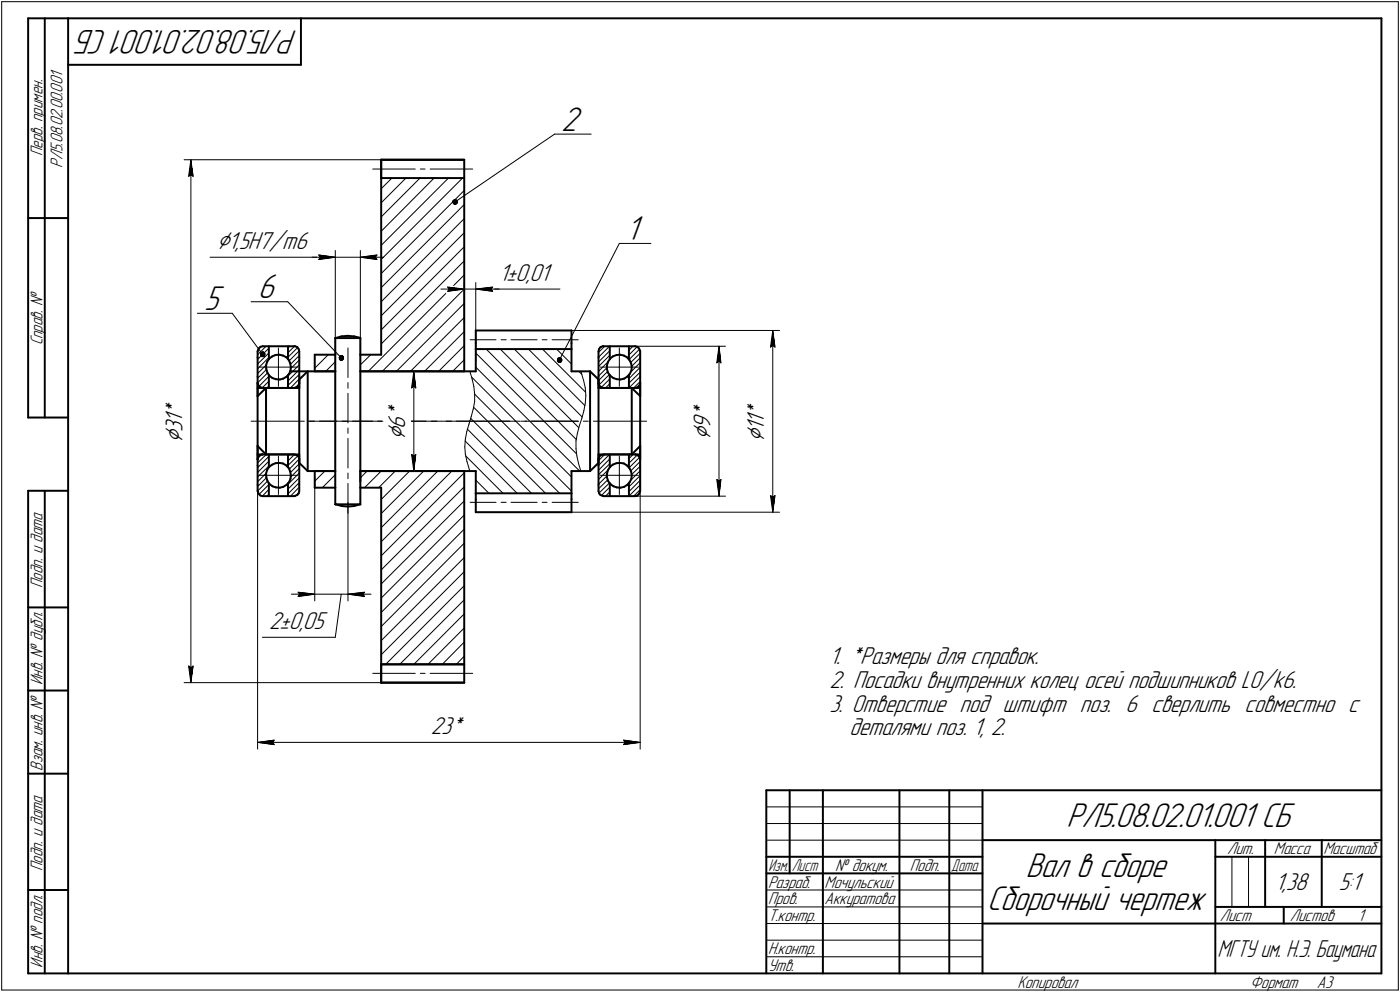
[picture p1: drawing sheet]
<svg xmlns="http://www.w3.org/2000/svg" width="421mm" height="298mm" viewBox="0 0 421 298" stroke-linecap="round" stroke-linejoin="round" font-family="sans-serif">
<defs><g id="words">
<g font-size="10.9">
<text x="89.5" y="9" transform="rotate(-180 89.5 9)">РЛ5.08.02.01.001 СБ</text>
<text x="168.8" y="39.3">2</text>
<text x="188.3" y="72.1">1</text>
<text x="77.5" y="89.7">6</text>
<text x="61.4" y="93.2">5</text>
<text x="320.8" y="248.5">РЛ5.08.02.01.001 СБ</text>
<text x="308.5" y="263.5">Вал в сборе</text>
<text x="296.9" y="273.5">Сборочный чертеж</text>
</g>
<g font-size="8.5">
<text x="65.2" y="74.7">⌀1,5H7/m6</text>
<text x="54.9" y="133.2" transform="rotate(-90 54.9 133.2)">⌀</text>
<text x="121.9" y="132.4" transform="rotate(-90 121.9 132.4)">⌀</text>
<text x="213.7" y="132.4" transform="rotate(-90 213.7 132.4)">⌀</text>
<text x="229.8" y="133" transform="rotate(-90 229.8 133)">⌀</text>
</g>
<g font-size="7.8">
<text x="150.1" y="84.4">1±0,01</text>
<text x="54.9" y="124.9" transform="rotate(-90 54.9 124.9)">*</text>
<text x="121.9" y="125.8" transform="rotate(-90 121.9 125.8)">*</text>
<text x="213.7" y="125.8" transform="rotate(-90 213.7 125.8)">*</text>
<text x="229.8" y="125.3" transform="rotate(-90 229.8 125.3)">*</text>
<text x="54.9" y="129.8" transform="rotate(-90 54.9 129.8)">3</text>
<text x="54.9" y="127" transform="rotate(-90 54.9 127)">1</text>
<text x="121.9" y="128.9" transform="rotate(-90 121.9 128.9)">6</text>
<text x="213.7" y="128.9" transform="rotate(-90 213.7 128.9)">9</text>
<text x="229.8" y="129.5" transform="rotate(-90 229.8 129.5)">1</text>
<text x="229.8" y="127.4" transform="rotate(-90 229.8 127.4)">1</text>
<text x="80.9" y="189">2±0,05</text>
<text x="249.5" y="199.6">1. *Размеры для справок.</text>
<text x="249.5" y="206.7">2. Посадки внутренних колец осей подшипников LO/k6.</text>
<text x="249.5" y="213.8">3. Отверстие под штифт поз. 6 сверлить совместно с</text>
<text x="129.5" y="220.6">23*</text>
<text x="255.5" y="221">деталями поз. 1, 2.</text>
<text x="383.5" y="267.5">1,38</text>
<text x="402.6" y="267.5">5:1</text>
</g>
<text font-size="7.7" x="366.1" y="287.7">МГТУ им. Н.Э. Баумана</text>
<g font-size="5.4">
<text x="12.8" y="46.9" transform="rotate(-90 12.8 46.9)">Перв. примен.</text>
<text x="18.8" y="50.4" transform="rotate(-90 18.8 50.4)">РЛ5.08.02.00.001</text>
<text x="12.8" y="103.8" transform="rotate(-90 12.8 103.8)">Справ. №</text>
<text x="12.8" y="176.7" transform="rotate(-90 12.8 176.7)">Подп. и дата</text>
<text x="12.8" y="205.8" transform="rotate(-90 12.8 205.8)">Инв. № дубл.</text>
<text x="12.8" y="231.6" transform="rotate(-90 12.8 231.6)">Взам. инв. №</text>
<text x="369.1" y="256.8">Лит.</text>
<text x="383.1" y="256.8">Масса</text>
<text x="398" y="256.8">Масштаб</text>
<text x="12.8" y="261.7" transform="rotate(-90 12.8 261.7)">Подп. и дата</text>
<text x="251.2" y="261.8">№ докум.</text>
<text x="273.6" y="261.8">Подп.</text>
<text x="231" y="266.8">Разраб.</text>
<text x="248" y="266.8">Мочульский</text>
<text x="231" y="271.8">Пров.</text>
<text x="248" y="271.8">Аккуратова</text>
<text x="231" y="276.8">Т.контр.</text>
<text x="366.9" y="276.8">Лист</text>
<text x="387.9" y="276.8">Листов</text>
<text x="408.4" y="276.8">1</text>
<text x="231" y="286.8">Н.контр.</text>
<text x="12.8" y="290.8" transform="rotate(-90 12.8 290.8)">Инв. № подл.</text>
<text x="231" y="291.8">Утв.</text>
<text x="306" y="296.8">Копировал</text>
<text x="376" y="296.8">Формат</text>
<text x="396" y="296.8">A3</text>
</g>
<g font-size="5.3">
<text x="231.1" y="261.8">Изм.</text>
<text x="238.1" y="261.8">Лист</text>
<text x="286.1" y="261.8">Дата</text>
</g>
</g></defs>
<g fill="none" stroke="#000" stroke-width=".59">
<path d="M8.5 5.5v120zM8.5 5.5h12zM13.5 5.5v120zM20.5 5.5v287zM20.5 5.5h395zM20.5 19.5h70zM90.5 5.5v14zM415.5 5.5v287zM114.6 48h25zM114.6 48v58.6zM114.6 53.5h25zM114.6 48v5.5z"/>
<path d="M139.6 48v63.6zM8.5 65.5h12zM143.1 99.3v3.8zM143.1 99.3h28.8zM171.9 99.3v3.8zM77.5 119l2.5-2.4zM77.5 119v15zM77.5 105.6v1.8zM77.5 115.1v3.9zM77.5 107.4v5.8zM77.5 113.2v1.9zM77.5 115.1l.1 .6z"/>
<path d="M77.5 116.6h1.5zM77.6 105.3l-.1 .3zM77.6 115.7l.5 .5zM77.8 104.7l-.2 .6zM78.1 116.2l.7 .4zM78.3 104.2l.7-.1zM78.3 104.2l-.5 .5zM78.8 116.6h.2zM79 104.1h9.5zM79 116.6h9.5zM80 116.6h10zM80 109.8l.1 1.1z"/>
<path d="M80 116.6v20zM80.1 110.9l.3 1.1zM80.3 108.7l-.3 1.1zM80.4 112l.6 .9zM80.9 104.1v3.8zM80.9 112.7v3.9zM80.9 107.8l1-.7zM80.9 107.8l-.6 .9zM81 112.9l1 .7zM81.9 107.1l1-.4zM82 113.6l1 .4zM82.9 106.7l1.1-.1z"/>
<path d="M83 114h1.2zM84 106.6l1.1 .2zM84.2 114l1-.2zM85.1 106.8l1 .6zM85.2 113.8l1-.6zM86.1 107.4l.8 .8zM86.6 104.1v3.8zM86.6 112.7v3.9zM86.9 108.2l.4 1zM87 112.4l-.8 .8zM87.3 111.6h13.5zM87.3 109.2l.2 1.1z"/>
<path d="M87.4 111.3l-.4 1.1zM87.5 110.3l-.1 1zM88.5 104.1h.2zM88.5 116.6l.7-.2zM88.7 104.1l.7 .2zM89.2 116.4l.5-.5zM89.4 104.3l.4 .6zM89.8 104.9l.2 .7zM90 114v2.6zM90 114l2.5-2.4zM90 105.6v1.8zM90 107.4v5.8z"/>
<path d="M90 115.3l-.3 .6zM90 115.1v.2zM90 113.2v1.9zM90 114v25.1zM92.5 111.6v30zM94.7 106.6h6.1zM94.7 106.6v5zM94.7 111.6h6.1zM100.8 106.6v5zM100.8 111.6v35zM100.8 101.6v5zM100.8 101.6l1.9-.5z"/>
<path d="M100.8 101.6h7.6zM102.7 101.1l1.9-.2zM104.6 100.9l1.9 .2zM106.5 101.1l1.8 .4zM108.3 101.5h.1M108.4 106.6v38.1zM108.4 111.6h31.2zM108.4 106.6h6.2zM108.4 101.6v5zM108.4 111.6h34.7zM143.1 104.9h28.8zM143.1 104.9v6.7z"/>
<path d="M143.1 103.1v1.8zM171.9 104.9v6.7zM171.9 103.1v1.8zM171.9 111.6h5.6zM177.5 111.6l2.5 2.4zM177.5 111.6v30zM180 115.3l.3 .6zM180 115.1v.2zM180 113.2v1.9zM180 114v2.6zM180 116.6h10zM180 105.6v1.8z"/>
<path d="M180 107.4v5.8zM180 114v25.1zM180.2 104.9l-.2 .7zM180.3 115.9l.5 .5zM180.6 104.3l-.4 .6zM180.6 104.3l.7-.2zM180.8 116.4l.7 .2zM181.3 104.1h.2zM181.5 116.6h9.5zM181.5 104.1h9.5zM182.5 109.8v1.1zM182.5 110.9l.4 1.1z"/>
<path d="M182.9 108.7l-.4 1.1zM182.9 112l.7 .9zM183.4 104.1v3.8zM183.4 112.7v3.9zM183.5 107.8l.8-.7zM183.5 107.8l-.6 .9zM183.6 112.9l.9 .7zM184.3 107.1l1.1-.4zM184.5 113.6l1 .4zM185.4 106.7l1.1-.1zM185.5 114h1.1zM186.5 106.6l1.1 .2z"/>
<path d="M186.6 114l1.1-.2zM187.6 106.8l1 .6zM187.7 113.8l.9-.6zM188.6 107.4l.7 .8zM189.1 104.1v3.8zM189.1 112.7v3.9zM189.3 108.2l.5 1zM189.4 112.4l-.8 .8zM189.8 109.2l.2 1.1zM189.9 111.3l-.5 1.1zM190 116.6l2.5 2.4zM190 110.3l-.1 1z"/>
<path d="M190 116.6v20zM191 116.6h.2zM191 104.1l.7 .1zM191 116.6h1.5zM191.2 116.6l.7-.4zM191.7 104.2l.5 .5zM192.2 104.7l.2 .6zM192.4 115.7l-.5 .5zM192.4 105.3l.1 .3zM192.5 115.1l-.1 .6zM192.5 113.2v1.9zM192.5 115.1v3.9z"/>
<path d="M192.5 119v15zM192.5 105.6v1.8zM192.5 107.4v5.8zM8.5 125.5h12zM77.5 134l2.5 2.6zM77.5 140v5.7zM77.5 134v4.1zM77.5 138.1v1.9zM77.5 136.6h1.5zM77.6 137.4l-.1 .7zM78.1 136.8l-.5 .6zM78.1 136.8l.7-.2z"/>
<path d="M78.8 136.6h.2zM79 136.6h9.5zM80 136.6h10zM80.9 136.6v3.8zM81.9 139.6l1-.4zM82.9 139.2l1.1-.1zM84 139.1l1.1 .2zM85.1 139.3l1 .6zM86.1 139.9l.8 .8zM86.6 136.6v3.8zM88.5 136.6l.7 .1zM89.2 136.7l.5 .5z"/>
<path d="M89.7 137.2l.3 .6zM90 139.1l2.5 2.5zM90 136.6v2.5zM90 140v5.7zM90 138.1v1.9zM90 137.8v.3zM180 138.1v1.9zM180 137.8v.3zM180 136.6v2.5zM180 136.6h10zM180 140v5.7zM180.3 137.2l.5-.5z"/>
<path d="M180.3 137.2l-.3 .6zM180.8 136.7l.7-.1zM181.5 136.6h9.5zM183.4 136.6v3.8zM184.3 139.6l1.1-.4zM185.4 139.2l1.1-.1zM186.5 139.1l1.1 .2zM187.6 139.3l1 .6zM188.6 139.9l.7 .8zM189.1 136.6v3.8zM190 136.6l2.5-2.6zM191 136.6h.2z"/>
<path d="M191 136.6h1.5zM191.2 136.6l.7 .2zM191.9 136.8l.5 .6zM192.4 137.4l.1 .7zM192.5 138.1v1.9zM192.5 134v4.1zM192.5 140v5.7zM8.5 147.5v145zM8.5 147.5h12zM13.5 147.5v145zM77.5 145.7v1.9zM77.5 147.6l.1 .1z"/>
<path d="M77.6 147.7l.2 .7zM77.8 148.4l.5 .5zM78.3 148.9l.7 .2zM79 149.1h9.5zM80 142.3l.1 1.1zM80.1 143.4l.3 1.1zM80.3 141.2l-.3 1.1zM80.4 144.5l.6 1zM80.9 145.2v3.9zM80.9 140.3l1-.7zM80.9 140.3l-.6 .9zM81 145.5l1 .6z"/>
<path d="M82 146.1l1 .4zM83 146.5l1.2 .1zM84.2 146.6l1-.3zM85.2 146.3l1-.6zM86.6 145.2v3.9zM86.9 140.7l.4 1zM87 144.9l-.8 .8zM87.3 141.7l.2 1.1zM87.4 143.8l-.4 1.1zM87.5 142.8l-.1 1zM88.5 149.1l.2-.1zM88.7 149l.7-.2z"/>
<path d="M89.8 148.3l-.4 .5zM90 147.6l-.2 .7zM90 145.7v1.9zM92.5 141.6h8.3zM94.7 141.6h6.1zM94.7 141.6v5zM94.7 146.6h6.1zM100.8 146.6v5zM100.9 151.6h.1M100.8 151.6h7.6zM100.9 151.6l1.9 .5zM102.8 152.1l1.8 .1z"/>
<path d="M104.6 152.2l1.9-.1zM106.5 152.1l1.9-.5zM108.4 141.6h31.2zM108.4 146.6h6.2zM108.4 141.6v5zM108.4 146.6v5zM108.4 141.6h34.7zM114.6 146.6v58.5zM139.6 141.6v63.5zM143.1 141.6v6.7zM143.1 148.3h28.8zM143.1 148.3v1.7z"/>
<path d="M143.1 153.9h28.8zM143.1 150v3.9zM171.9 141.6v6.7zM171.9 148.3v1.7zM171.9 150v3.9zM171.9 141.6h5.6zM177.5 141.6l2.5-2.5zM180 145.7v1.9zM180 147.6l.2 .7zM180.2 148.3l.4 .5zM180.6 148.8l.7 .2zM181.3 149l.2 .1z"/>
<path d="M181.5 149.1h9.5zM182.5 142.3v1.1zM182.5 143.4l.4 1.1zM182.9 141.2l-.4 1.1zM182.9 144.5l.7 1zM183.4 145.2v3.9zM183.5 140.3l.8-.7zM183.5 140.3l-.6 .9zM183.6 145.5l.9 .6zM184.5 146.1l1 .4zM185.5 146.5l1.1 .1zM186.6 146.6l1.1-.3z"/>
<path d="M187.7 146.3l.9-.6zM189.1 145.2v3.9zM189.3 140.7l.5 1zM189.4 144.9l-.8 .8zM189.8 141.7l.2 1.1zM189.9 143.8l-.5 1.1zM190 142.8l-.1 1zM191 149.1l.7-.2zM191.7 148.9l.5-.5zM192.4 147.7l-.2 .7zM192.5 145.7v1.9zM192.5 147.6l-.1 .1z"/>
<path d="M8.5 182.5h12zM114.6 199.6h25zM114.6 199.6v5.5zM8.5 207.5h12zM114.6 205.1h25zM8.5 232.5h12zM230.5 237.5h185zM230.5 237.5v55zM237.5 237.5v25zM247.5 237.5v55zM270.5 237.5v55zM285.5 237.5v55z"/>
<path d="M295.5 237.5v55zM230.5 257.5h65zM295.5 252.5h120zM365.5 252.5v40zM365.5 257.5h15zM380.5 252.5v20zM380.5 257.5h35zM397.5 252.5v20zM8.5 267.5h12zM230.5 262.5h65zM295.5 277.5h70zM365.5 277.5h50z"/>
<path d="M365.5 272.5h50zM386.1 272.5v5zM8.5 292.5h12zM20.5 292.5h395z"/>
</g>
<g fill="none" stroke="#000" stroke-width=".3">
<path d="M.5 .5v297zM.5 .5h420zM420.5 .5v297zM55.4 48h84.2zM56.7 53l.7-.5zM57.4 48l.7 5zM57.4 52.5l.7 .5zM57.4 48l-.7 5zM57.4 48v157.1zM112.1 50.8h12.8zM114.6 56.7l3.3-3.2zM126.4 50.8h1.4z"/>
<path d="M129.4 50.8h12.8zM130.6 53.5l-16 16zM166.8 40.3h11zM63.2 77.3h32.6zM93.9 77.3h6.9zM95.8 77.3h5zM95.8 76.6l5 .7zM95.8 76.6l.6 .7zM95.8 78l5-.7zM96.4 77.3l-.6 .7zM100.8 75.3v71.3zM100.8 77.3h7.6z"/>
<path d="M108.4 75.3v71.3zM108.4 77.3l5 .7zM108.4 77.3l5-.7zM108.4 77.3h7zM112.9 77.3l.5 .7zM113.4 76.6l-.5 .7zM114.6 78l24.5-24.5zM114.6 73.7l20.3-20.2zM114.6 65.2l11.7-11.7zM114.6 61l7.5-7.5zM136.8 60.7l30-20.4zM139.6 78.4l-25 25z"/>
<path d="M186.3 73.2l-18.1 35zM186.3 73.2h9.4zM59.4 94.1h10.4zM69.8 94.1l9.2 12.4zM75.5 90.7h11zM86.5 90.7l16.1 16.8zM114.6 99.1l25-24.9zM114.6 94.9l25-25zM114.6 90.7l25-25zM114.6 86.4l25-24.9zM114.6 82.2l25-25zM132.6 86.9h7z"/>
<path d="M134.6 86.3l5 .6zM134.6 86.3l.5 .6zM134.6 87.5l5-.6zM135.1 86.9l-.5 .6zM139.6 99.7l-11.9 11.9zM139.6 86.9l-24.6 24.7zM139.6 82.6l-28.9 29zM139.6 84.9v12.2zM139.6 86.9h3.5zM143.1 86.9h5.1zM143.1 84.9v23.5zM143.1 86.9l5.1 .6z"/>
<path d="M143.1 86.9l5.1-.6zM143.1 86.9h7zM147.7 86.9l.5 .6zM148.2 86.9h20.2zM148.2 86.3l-.5 .6zM171.9 99.3h62.5zM232.4 99.3l.7 5zM232.4 99.3l-.7 5zM232.4 99.3v54.6zM77.5 115.1l2.9-3zM77.5 113.7l2.6-2.6zM77.5 112.3l2.5-2.6z"/>
<path d="M77.5 110.8l3.4-3.4zM77.5 109.4l3.4-3.3zM77.5 108l3.4-3.4zM77.5 106.6l2.5-2.5zM77.6 105.2l1-1.1zM77.9 116.1l3-3zM78 110.3h5.7zM78.8 116.6l2.1-2zM80.3 116.6l.6-.6zM83.7 110.3h5.8zM83.7 110.3v5.8zM83.7 104.6v5.7z"/>
<path d="M86.6 115.8l3.4-3.3zM86.6 114.5l3.4-3.4zM86.6 113l3.4-3.4zM86.6 107.4l2.9-2.9zM86.6 106l2-1.9zM86.6 104.6l.5-.5zM87 108.5l3-3.1zM87.4 109.5l2.6-2.7zM87.5 110.7l2.5-2.5zM88.8 116.5l1.2-1.2zM90 113.9l-2.6 2.7zM94.7 110.7l4-4.1z"/>
<path d="M98 111.6l2.8-2.9zM104.6 118.2v8.9zM104.6 115v1.7zM104.6 104.6v8.9zM108.4 109.6l3.1-3zM119.2 111.6l20.4-20.4zM122.4 111.6h7.8zM123.4 111.6l16.2-16.2zM123.8 116.6l.7-.5zM124.5 111.6l.6 5zM124.5 116.1l.6 .5zM124.5 111.6l-.7 5z"/>
<path d="M124.5 111.6v30zM136.1 111.6l3.5-3.5zM139.6 103.9l-7.7 7.7zM141.3 111.6l.7 2.3zM141.4 102.1h7.8zM141.8 113.3l30.1 30zM142 113.9l.5 2.2zM142.5 116.1l.2 2.3zM142.7 118.4v2.2zM142.7 118.4l29.2 29.2zM143.1 110.3l31.2 31.3zM143.1 106.1l30.2 30.2z"/>
<path d="M146.2 104.9l27.1 27.2zM150.5 104.9l23.6 23.6zM150.7 102.1h1.5zM153.7 102.1h7.8zM154.7 104.9l20.4 20.4zM158.9 104.9l17 17zM163.1 102.1h1.4zM163.2 104.9l12.9 13zM166 102.1h7.9zM167.4 104.9l4.5 4.5zM171.6 104.9l.3 .3zM174.1 111.6l.9 .9z"/>
<path d="M174.7 111.6l.1 .5zM174.8 112.1l.7 2.2zM175.5 114.3l.5 2.3zM176 116.6l.2 2.3zM176.2 118.9l-.2 2.3zM180 114.4l2.7-2.7zM180 113l2.5-2.5zM180 111.6l2.9-2.9zM180 110.2l3.4-3.4zM180 108.8l3.4-3.4zM180 107.4l3.3-3.3zM180 105.9l1.9-1.8z"/>
<path d="M180.2 115.7l3-3.1zM180.5 110.3h5.8zM180.8 116.4l2.6-2.5zM182.1 116.6l1.3-1.3zM186.3 110.3h5.7zM186.3 110.3v5.8zM186.3 104.6v5.7zM189.1 116.6l3.4-3.4zM189.1 115.1l3.4-3.3zM189.1 113.8l3.4-3.4zM189.1 106.7l2.5-2.5zM189.2 108l3.2-3.1z"/>
<path d="M189.7 111.8l2.8-2.8zM189.7 108.9l2.8-2.7zM190 110.1l2.5-2.6zM190.3 104.1l-1.2 1.2zM190.6 116.6l1.9-2zM191 104.1h27.2zM215.6 109.1l.6-.6zM216.2 104.1l.6 5zM216.2 108.5l.6 .6zM216.2 104.1l-.6 5zM216.2 104.1v45zM231.7 104.3l.7-.5z"/>
<path d="M232.4 103.8l.7 .5zM75.5 126.6h16zM77.5 139.1l2.6-2.5zM77.5 126.6v98.5zM77.6 137.7l1-1zM83.7 137.1v5.7zM86.6 139.9l3-2.9zM86.6 138.5l2-1.9zM86.6 137.1l.5-.5zM90 137.9l-3 3.1zM92.6 126.6h8.7zM93 126.6h1.6z"/>
<path d="M96.1 126.6h16zM102.9 126.6h1.7zM104.6 131.7v8.9zM104.6 128.6v1.6zM106 126.6h8.8zM113.6 126.6h1.5zM116.3 126.6h1.6zM116.7 126.6h16.1zM119.5 126.6h8.7zM123.8 136.6l.7 5zM123.8 136.6l.7 .5zM124.5 137.1l.6-.5z"/>
<path d="M125.1 136.6l-.6 5zM129.7 126.6h1.7zM132.8 126.6h8.8zM134.2 126.6h1.6zM137.2 126.6h16.1zM139.8 134.3l.2 2.2zM139.9 132.5l15.6 15.8zM140 132l-.2 2.3zM140 136.5l.5 2.3zM140 137l11.3 11.3zM140.4 129.7l-.4 2.3zM140.5 138.8l.6 2.3z"/>
<path d="M140.5 128.9l19.4 19.4zM141.1 127.4l-.7 2.3zM141.1 126.6h14zM141.6 125.7l22.5 22.6zM141.7 125.1l-.6 2.3zM142.3 122.9l-.6 2.2zM142.4 122.3l25.9 26zM142.7 120.6l-.4 2.3zM154.9 126.6h1.5zM156.6 126.6h1.7zM157.9 126.6h16zM159.9 126.6h14z"/>
<path d="M173.2 134.8l.3 2.2zM173.2 132.5v2.3zM173.5 137l.5 2.3zM173.7 130.2l-.5 2.3zM174 139.3l.7 2.3zM174.2 127.9l-.5 2.3zM175 125.6l-.8 2.3zM175.4 126.6h1.6zM175.6 123.4l-.6 2.2zM176 121.2l-.4 2.2zM178.5 126.6h16zM181.9 136.6l-1.9 1.8z"/>
<path d="M183.3 136.6l-3.3 3.3zM186.3 137.1v5.7zM189.1 139.2l2.6-2.5zM189.1 137.8l1.3-1.2zM192.5 126.6v98.5zM77.5 147.6l2.9-3zM77.5 144.8l2.5-2.6zM77.5 143.3l3.4-3.3zM77.5 142l3.4-3.4zM77.5 140.5l3.4-3.3zM77.9 148.6l3-3zM78 142.8h5.7z"/>
<path d="M80.1 143.6l-2.6 2.6zM80.3 149.1l.6-.6zM80.9 147.1l-2 2zM83.7 142.8h5.8zM83.7 142.8v5.8zM86.6 148.4l3.4-3.4zM86.6 145.5l3.4-3.3zM87.4 142l2.6-2.6zM87.5 143.3l2.5-2.5zM88.8 149l1.2-1.1zM90 146.4l-2.6 2.7zM90 143.6l-3.4 3.4z"/>
<path d="M94.7 144.6l3-3zM94.7 143.5v37.1zM100.8 142.7l-3.9 3.9zM104.6 145.3v9zM104.6 142.2v1.6zM104.6 151v29.6zM108.4 143.6l2-2zM109.6 146.6l5-5zM113.9 146.6l5-5zM114.6 158.6l17.1-17zM114.6 154.3l12.8-12.7zM114.6 150.1l8.6-8.5z"/>
<path d="M122.4 141.6h7.8zM139.6 159l-25 25.1zM141.1 141.1l.2 .5zM141.4 151h7.8zM143.1 144.3l4 4zM150.7 151h1.5zM153.7 151h7.8zM163.1 151h1.4zM166 151h7.9zM171.9 153.9h62.5zM180 146.9l2.8-2.7zM180 145.5l2.5-2.5z"/>
<path d="M180 142.7l3.4-3.3zM180 141.3l3.4-3.4zM180.2 148.2l3.1-3.1zM180.5 142.8h5.8zM180.8 148.9l2.6-2.5zM182.1 149.1l1.3-1.3zM182.8 141.3l-2.8 2.8zM186.3 142.8h5.7zM186.3 142.8v5.8zM189.1 149.1l3.4-3.4zM189.1 147.7l3.4-3.3zM189.1 146.3l3.4-3.4z"/>
<path d="M189.2 140.5l3.2-3.1zM189.7 144.4l2.8-2.9zM189.7 141.5l2.8-2.8zM190 142.6l2.5-2.5zM190.6 149.1l1.9-1.9zM191 149.1h27.2zM215.6 144.1l.6 5zM215.6 144.1l.6 .4zM216.2 144.5l.6-.4zM216.8 144.1l-.6 5zM231.7 148.9l.7 5zM231.7 148.9l.7 .5z"/>
<path d="M232.4 149.4l.7-.5zM233.1 148.9l-.7 5zM87.6 178.6h7.1zM89.7 178l5 .6zM89.7 178l.4 .6zM89.7 179.2l5-.6zM90.1 178.6l-.4 .6zM94.7 178.6h9.9zM102.6 178.6l-1.8 12.9zM104.6 178.6l5 .6zM104.6 178.6l5-.6zM104.6 178.6h7z"/>
<path d="M109.1 178.6l.5 .6zM109.6 178l-.5 .6zM114.6 179.7l25-24.9zM114.6 175.5l25-25zM114.6 171.3l25-25zM114.6 167l25-24.9zM114.6 162.8l21.3-21.2zM139.6 167.6l-25 24.9zM139.6 163.2l-25 25.1zM78.9 191.5h21.9zM114.6 196.8l25-25zM116 199.6l23.6-23.6z"/>
<path d="M120.2 199.6l19.4-19.3zM124.5 199.6l15.1-15.1zM128.7 199.6l10.9-10.9zM139.6 197.2l-2.4 2.4zM139.6 193l-6.6 6.6zM55.4 205.1h84.2zM56.7 200.2l.7 4.9zM56.7 200.2l.7 .5zM57.4 200.7l.7-.5zM58.1 200.2l-.7 4.9zM112.1 202.4h12.8zM126.4 202.4h1.4z"/>
<path d="M129.4 202.4h12.8zM77.5 223.1l5-.7zM77.5 223.1l5 .7zM77.5 223.1h115zM82 223.1l.5 .7zM82.5 222.4l-.5 .7zM187.5 223.8l5-.7zM187.5 222.4l.5 .7zM187.5 222.4l5 .7zM188 223.1l-.5 .7zM230.5 247.5h65zM230.5 252.5h65z"/>
<path d="M230.5 242.5h65zM370.5 257.5v15zM375.5 257.5v15zM230.5 267.5h65zM230.5 272.5h65zM230.5 277.5h65zM.5 297.5h420zM230.5 282.5h65zM230.5 287.5h65z"/>
</g>
<g fill="#fff" stroke="#fff" stroke-width=".3">
<path d="M49.2 119.9h7.2zM49.2 120h7.2zM49.2 120.1h7.2zM49.2 120.1h7.2zM49.2 120.2h7.2zM49.2 120.3h7.2zM49.2 120.4h7.2zM49.2 120.5h7.2zM49.2 120.6h7.2zM49.2 120.6h7.2zM49.2 120.7h7.2zM49.2 120.8h7.2zM49.2 120.9h7.2zM49.2 121h7.2zM49.2 121.1h7.2zM49.2 121.2h7.2zM49.2 121.2h7.2zM49.2 121.3h7.2zM49.2 121.4h7.2zM49.2 121.5h7.2zM49.2 121.6h7.2zM49.2 121.7h7.2zM49.2 121.8h7.2zM49.2 121.8h7.2zM49.2 121.9h7.2zM49.2 122h7.2zM49.2 122.1h7.2zM49.2 122.2h7.2zM49.2 122.3h7.2zM49.2 122.3h7.2zM49.2 122.4h7.2zM49.2 122.5h7.2zM49.2 122.6h7.2zM49.2 122.7h7.2zM49.2 122.8h7.2zM49.2 122.9h7.2zM49.2 122.9h7.2zM49.2 123h7.2zM49.2 123.1h7.2zM49.2 123.2h7.2zM49.2 123.3h7.2zM49.2 123.4h7.2zM49.2 123.4h7.2zM49.2 123.5h7.2zM49.2 123.6h7.2zM49.2 123.7h7.2zM49.2 123.8h7.2zM49.2 123.9h7.2zM49.2 124h7.2zM49.2 124h7.2zM49.2 124.1h7.2zM49.2 124.2h7.2zM49.2 124.3h7.2zM49.2 124.4h7.2zM49.2 124.5h7.2zM49.2 124.5h7.2zM49.2 124.6h7.2zM49.2 124.7h7.2zM49.2 124.8h7.2zM49.2 124.9h7.2zM49.2 125h7.2zM49.2 125.1h7.2zM49.2 125.1h7.2zM49.2 125.2h7.2zM49.2 125.3h7.2zM49.2 125.4h7.2zM49.2 125.5h7.2zM49.2 125.6h7.2zM49.2 125.6h7.2zM49.2 125.7h7.2zM49.2 125.8h7.2zM49.2 125.9h7.2zM49.2 126h7.2zM49.2 126.1h7.2zM49.2 126.2h7.2zM49.2 126.2h7.2zM49.2 126.3h7.2zM49.2 126.4h7.2zM49.2 126.5h7.2zM49.2 126.6h7.2zM49.2 126.7h7.2zM49.2 126.7h7.2zM49.2 126.8h7.2zM49.2 126.9h7.2zM49.2 127h7.2zM49.2 127.1h7.2zM49.2 127.2h7.2zM49.2 127.3h7.2zM49.2 127.3h7.2zM49.2 127.4h7.2zM49.2 127.5h7.2zM49.2 127.6h7.2zM49.2 127.7h7.2zM49.2 127.8h7.2zM49.2 127.8h7.2zM49.2 127.9h7.2zM49.2 128h7.2zM49.2 128.1h7.2zM49.2 128.2h7.2zM49.2 128.3h7.2zM49.2 128.4h7.2zM49.2 128.4h7.2zM49.2 128.5h7.2zM49.2 128.6h7.2zM49.2 128.7h7.2zM49.2 128.8h7.2zM49.2 128.9h7.2zM49.2 128.9h7.2zM49.2 129h7.2zM49.2 129.1h7.2zM49.2 129.2h7.2zM49.2 129.3h7.2zM49.2 129.4h7.2zM49.2 129.5h7.2zM49.2 129.5h7.2zM49.2 129.6h7.2zM49.2 129.7h7.2zM49.2 129.8h7.2zM49.2 129.9h7.2zM49.2 130h7.2zM49.2 130h7.2zM49.2 130.1h7.2zM49.2 130.2h7.2zM49.2 130.3h7.2zM49.2 130.4h7.2zM49.2 130.5h7.2zM49.2 130.6h7.2zM49.2 130.6h7.2zM49.2 130.7h7.2zM49.2 130.8h7.2zM49.2 130.9h7.2zM49.2 131h7.2zM49.2 131.1h7.2zM49.2 131.1h7.2zM49.2 131.2h7.2zM49.2 131.3h7.2zM49.2 131.4h7.2zM49.2 131.5h7.2zM49.2 131.6h7.2zM49.2 131.7h7.2zM49.2 131.7h7.2zM49.2 131.8h7.2zM49.2 131.9h7.2zM49.2 132h7.2zM49.2 132.1h7.2zM49.2 132.2h7.2zM49.2 132.2h7.2zM49.2 132.3h7.2zM49.2 132.4h7.2zM49.2 132.5h7.2zM49.2 132.6h7.2zM49.2 132.7h7.2zM49.2 132.8h7.2zM49.2 132.8h7.2zM49.2 132.9h7.2zM49.2 133h7.2zM49.2 133.1h7.2zM49.2 133.2h7.2z"/>
<path d="M57.3 48.3h.3zM57.3 48.3h.3zM57.2 48.4h.5zM57.2 48.5h.5zM57.1 48.6h.6zM57.1 48.7h.6zM57.1 48.8h.6zM57.1 48.9h.7zM57.1 48.9h.7zM57 49h.9zM57 49.1h.9zM56.9 49.2h1zM56.9 49.3h1.1zM56.9 49.4h1.1zM56.8 49.4h1.3zM56.8 49.5h1.3zM56.7 49.6h1.5zM56.7 49.7h1.5zM56.6 49.8h1.6zM56.6 49.9h1.7zM56.6 50h1.7zM56.6 50h1.7zM56.6 50.1h1.7zM56.6 50.2h1.7zM56.6 50.3h1.7zM56.6 50.4h1.7zM56.6 50.5h1.7zM56.6 50.5h1.7zM56.6 50.6h1.7zM56.6 50.7h1.7zM56.6 50.8h1.7zM56.6 50.9h1.7zM56.6 51h1.7zM56.6 51.1h1.8zM56.6 51.1h1.8zM56.6 51.2h1.8zM56.5 51.3h1.9zM56.5 51.4h1.9zM56.5 51.5h1.9zM56.5 51.6h1.9zM56.5 51.6h1.9zM56.5 51.7h2zM56.5 51.8h2zM56.5 51.9h2zM56.5 52h2zM56.4 52.1h2.1zM56.4 52.2h2.1zM56.4 52.2h2.1zM56.4 52.3h2.2zM56.4 52.4h2.2zM56.4 52.5h2.2zM56.4 52.6h2.2zM56.4 52.7h2.2zM56.4 52.7h2.2zM56.3 52.8h2.3zM56.3 52.9h2.4zM56.3 53h2.4zM56.3 53.1h2.4zM56.3 53.2h2.4zM56.3 53.3h2.4zM56.3 53.3h2.4zM56.3 53.4h2.4z"/>
<path d="M56.2 199.6h2.5zM56.3 199.7h2.4zM56.3 199.8h2.4zM56.3 199.9h2.4zM56.3 200h2.4zM56.3 200.1h2.4zM56.3 200.2h2.4zM56.3 200.2h2.4zM56.3 200.3h2.3zM56.4 200.4h2.2zM56.4 200.5h2.2zM56.4 200.6h2.2zM56.4 200.7h2.2zM56.4 200.7h2.2zM56.4 200.8h2.2zM56.4 200.9h2.1zM56.4 201h2.1zM56.4 201.1h2.1zM56.5 201.2h2zM56.5 201.3h2zM56.5 201.3h2zM56.5 201.4h2zM56.5 201.5h1.9zM56.5 201.6h1.9zM56.5 201.7h1.9zM56.5 201.8h1.9zM56.5 201.8h1.9zM56.6 201.9h1.8zM56.6 202h1.8zM56.6 202.1h1.8zM56.6 202.2h1.7zM56.6 202.3h1.7zM56.6 202.4h1.7zM56.6 202.4h1.7zM56.6 202.5h1.7zM56.6 202.6h1.7zM56.6 202.7h1.7zM56.6 202.8h1.7zM56.6 202.9h1.7zM56.6 202.9h1.7zM56.6 203h1.7zM56.6 203.1h1.7zM56.6 203.2h1.7zM56.6 203.3h1.7zM56.6 203.4h1.6zM56.7 203.5h1.5zM56.7 203.5h1.5zM56.8 203.6h1.3zM56.8 203.7h1.3zM56.9 203.8h1.1zM56.9 203.9h1.1zM56.9 204h1zM57 204h.9zM57 204.1h.9zM57.1 204.2h.7zM57.1 204.3h.7zM57.1 204.4h.6zM57.1 204.5h.6zM57.1 204.6h.6zM57.2 204.6h.5zM57.2 204.7h.5zM57.3 204.8h.3zM57.3 204.9h.3z"/>
<path d="M224.1 120.3h7.3zM224.1 120.4h7.3zM224.1 120.5h7.3zM224.1 120.6h7.3zM224.1 120.6h7.3zM224.1 120.7h7.3zM224.1 120.8h7.3zM224.1 120.9h7.3zM224.1 121h7.3zM224.1 121.1h7.3zM224.1 121.2h7.3zM224.1 121.2h7.3zM224.1 121.3h7.3zM224.1 121.4h7.3zM224.1 121.5h7.3zM224.1 121.6h7.3zM224.1 121.7h7.3zM224.1 121.8h7.3zM224.1 121.8h7.3zM224.1 121.9h7.3zM224.1 122h7.3zM224.1 122.1h7.3zM224.1 122.2h7.3zM224.1 122.3h7.3zM224.1 122.3h7.3zM224.1 122.4h7.3zM224.1 122.5h7.3zM224.1 122.6h7.3zM224.1 122.7h7.3zM224.1 122.8h7.3zM224.1 122.9h7.3zM224.1 122.9h7.3zM224.1 123h7.3zM224.1 123.1h7.3zM224.1 123.2h7.3zM224.1 123.3h7.3zM224.1 123.4h7.3zM224.1 123.4h7.3zM224.1 123.5h7.3zM224.1 123.6h7.3zM224.1 123.7h7.3zM224.1 123.8h7.3zM224.1 123.9h7.3zM224.1 124h7.3zM224.1 124h7.3zM224.1 124.1h7.3zM224.1 124.2h7.3zM224.1 124.3h7.3zM224.1 124.4h7.3zM224.1 124.5h7.3zM224.1 124.5h7.3zM224.1 124.6h7.3zM224.1 124.7h7.3zM224.1 124.8h7.3zM224.1 124.9h7.3zM224.1 125h7.3zM224.1 125.1h7.3zM224.1 125.1h7.3zM224.1 125.2h7.3zM224.1 125.3h7.3zM224.1 125.4h7.3zM224.1 125.5h7.3zM224.1 125.6h7.3zM224.1 125.6h7.3zM224.1 125.7h7.3zM224.1 125.8h7.3zM224.1 125.9h7.3zM224.1 126h7.3zM224.1 126.1h7.3zM224.1 126.2h7.3zM224.1 126.2h7.3zM224.1 126.3h7.3zM224.1 126.4h7.3zM224.1 126.5h7.3zM224.1 126.6h7.3zM224.1 126.7h7.3zM224.1 126.7h7.3zM224.1 126.8h7.3zM224.1 126.9h7.3zM224.1 127h7.3zM224.1 127.1h7.3zM224.1 127.2h7.3zM224.1 127.3h7.3zM224.1 127.3h7.3zM224.1 127.4h7.3zM224.1 127.5h7.3zM224.1 127.6h7.3zM224.1 127.7h7.3zM224.1 127.8h7.3zM224.1 127.8h7.3zM224.1 127.9h7.3zM224.1 128h7.3zM224.1 128.1h7.3zM224.1 128.2h7.3zM224.1 128.3h7.3zM224.1 128.4h7.3zM224.1 128.4h7.3zM224.1 128.5h7.3zM224.1 128.6h7.3zM224.1 128.7h7.3zM224.1 128.8h7.3zM224.1 128.9h7.3zM224.1 128.9h7.3zM224.1 129h7.3zM224.1 129.1h7.3zM224.1 129.2h7.3zM224.1 129.3h7.3zM224.1 129.4h7.3zM224.1 129.5h7.3zM224.1 129.5h7.3zM224.1 129.6h7.3zM224.1 129.7h7.3zM224.1 129.8h7.3zM224.1 129.9h7.3zM224.1 130h7.3zM224.1 130h7.3zM224.1 130.1h7.3zM224.1 130.2h7.3zM224.1 130.3h7.3zM224.1 130.4h7.3zM224.1 130.5h7.3zM224.1 130.6h7.3zM224.1 130.6h7.3zM224.1 130.7h7.3zM224.1 130.8h7.3zM224.1 130.9h7.3zM224.1 131h7.3zM224.1 131.1h7.3zM224.1 131.1h7.3zM224.1 131.2h7.3zM224.1 131.3h7.3zM224.1 131.4h7.3zM224.1 131.5h7.3zM224.1 131.6h7.3zM224.1 131.7h7.3zM224.1 131.7h7.3zM224.1 131.8h7.3zM224.1 131.9h7.3zM224.1 132h7.3zM224.1 132.1h7.3zM224.1 132.2h7.3zM224.1 132.2h7.3zM224.1 132.3h7.3zM224.1 132.4h7.3zM224.1 132.5h7.3zM224.1 132.6h7.3zM224.1 132.7h7.3zM224.1 132.8h7.3zM224.1 132.8h7.3z"/>
<path d="M232.3 99.6h.3zM232.3 99.7h.3zM232.2 99.7h.5zM232.2 99.8h.5zM232.2 99.9h.5zM232.2 100h.5zM232.2 100.1h.5zM232.1 100.2h.7zM232.1 100.2h.7zM232 100.3h.9zM232 100.4h.9zM231.9 100.5h1zM231.9 100.6h1.1zM231.9 100.7h1.1zM231.8 100.8h1.3zM231.8 100.8h1.3zM231.7 100.9h1.5zM231.7 101h1.5zM231.6 101.1h1.6zM231.6 101.2h1.7zM231.6 101.3h1.7zM231.6 101.3h1.7zM231.6 101.4h1.7zM231.6 101.5h1.7zM231.6 101.6h1.7zM231.6 101.7h1.7zM231.6 101.8h1.7zM231.6 101.9h1.7zM231.6 101.9h1.7zM231.6 102h1.7zM231.6 102.1h1.7zM231.6 102.2h1.7zM231.6 102.3h1.7zM231.5 102.4h1.8zM231.5 102.4h1.8zM231.5 102.5h1.8zM231.5 102.6h1.9zM231.5 102.7h1.9zM231.5 102.8h1.9zM231.5 102.9h1.9zM231.4 103h2zM231.4 103h2zM231.4 103.1h2zM231.4 103.2h2zM231.4 103.3h2zM231.4 103.4h2.1zM231.4 103.5h2.1zM231.4 103.5h2.1zM231.3 103.6h2.2zM231.3 103.7h2.2zM231.3 103.8h2.2zM231.3 103.9h2.2zM231.3 104h2.2zM231.3 104.1h2.2zM231.3 104.1h2.3zM231.2 104.2h2.4zM231.2 104.3h2.4zM231.2 104.4h2.4zM231.2 104.5h2.4zM231.2 104.6h2.4zM231.2 104.6h2.4zM231.2 104.7h2.4z"/>
<path d="M231.1 148.4h2.5zM231.2 148.5h2.4zM231.2 148.6h2.4zM231.2 148.7h2.4zM231.2 148.8h2.4zM231.2 148.8h2.4zM231.2 148.9h2.4zM231.2 149h2.4zM231.3 149.1h2.3zM231.3 149.2h2.2zM231.3 149.3h2.2zM231.3 149.4h2.2zM231.3 149.4h2.2zM231.3 149.5h2.2zM231.3 149.6h2.2zM231.4 149.7h2.1zM231.4 149.8h2.1zM231.4 149.9h2.1zM231.4 149.9h2zM231.4 150h2zM231.4 150.1h2zM231.4 150.2h2zM231.4 150.3h2zM231.5 150.4h1.9zM231.5 150.5h1.9zM231.5 150.5h1.9zM231.5 150.6h1.9zM231.5 150.7h1.8zM231.5 150.8h1.8zM231.5 150.9h1.8zM231.6 151h1.7zM231.6 151h1.7zM231.6 151.1h1.7zM231.6 151.2h1.7zM231.6 151.3h1.7zM231.6 151.4h1.7zM231.6 151.5h1.7zM231.6 151.6h1.7zM231.6 151.6h1.7zM231.6 151.7h1.7zM231.6 151.8h1.7zM231.6 151.9h1.7zM231.6 152h1.7zM231.6 152.1h1.7zM231.6 152.1h1.6zM231.7 152.2h1.5zM231.7 152.3h1.5zM231.8 152.4h1.3zM231.8 152.5h1.3zM231.9 152.6h1.1zM231.9 152.7h1.1zM231.9 152.7h1zM232 152.8h.9zM232 152.9h.9zM232.1 153h.7zM232.1 153.1h.7zM232.2 153.2h.5zM232.2 153.2h.5zM232.2 153.3h.5zM232.2 153.4h.5zM232.2 153.5h.5zM232.3 153.6h.3zM232.3 153.7h.3z"/>
<path d="M207.9 120.7h7.3zM207.9 120.8h7.3zM207.9 120.9h7.3zM207.9 121h7.3zM207.9 121.1h7.3zM207.9 121.2h7.3zM207.9 121.2h7.3zM207.9 121.3h7.3zM207.9 121.4h7.3zM207.9 121.5h7.3zM207.9 121.6h7.3zM207.9 121.7h7.3zM207.9 121.8h7.3zM207.9 121.8h7.3zM207.9 121.9h7.3zM207.9 122h7.3zM207.9 122.1h7.3zM207.9 122.2h7.3zM207.9 122.3h7.3zM207.9 122.3h7.3zM207.9 122.4h7.3zM207.9 122.5h7.3zM207.9 122.6h7.3zM207.9 122.7h7.3zM207.9 122.8h7.3zM207.9 122.9h7.3zM207.9 122.9h7.3zM207.9 123h7.3zM207.9 123.1h7.3zM207.9 123.2h7.3zM207.9 123.3h7.3zM207.9 123.4h7.3zM207.9 123.4h7.3zM207.9 123.5h7.3zM207.9 123.6h7.3zM207.9 123.7h7.3zM207.9 123.8h7.3zM207.9 123.9h7.3zM207.9 124h7.3zM207.9 124h7.3zM207.9 124.1h7.3zM207.9 124.2h7.3zM207.9 124.3h7.3zM207.9 124.4h7.3zM207.9 124.5h7.3zM207.9 124.5h7.3zM207.9 124.6h7.3zM207.9 124.7h7.3zM207.9 124.8h7.3zM207.9 124.9h7.3zM207.9 125h7.3zM207.9 125.1h7.3zM207.9 125.1h7.3zM207.9 125.2h7.3zM207.9 125.3h7.3zM207.9 125.4h7.3zM207.9 125.5h7.3zM207.9 125.6h7.3zM207.9 125.6h7.3zM207.9 125.7h7.3zM207.9 125.8h7.3zM207.9 125.9h7.3zM207.9 126h7.3zM207.9 126.1h7.3zM207.9 126.2h7.3zM207.9 126.2h7.3zM207.9 126.3h7.3zM207.9 126.4h7.3zM207.9 126.5h7.3zM207.9 126.6h7.3zM207.9 126.7h7.3zM207.9 126.7h7.3zM207.9 126.8h7.3zM207.9 126.9h7.3zM207.9 127h7.3zM207.9 127.1h7.3zM207.9 127.2h7.3zM207.9 127.3h7.3zM207.9 127.3h7.3zM207.9 127.4h7.3zM207.9 127.5h7.3zM207.9 127.6h7.3zM207.9 127.7h7.3zM207.9 127.8h7.3zM207.9 127.8h7.3zM207.9 127.9h7.3zM207.9 128h7.3zM207.9 128.1h7.3zM207.9 128.2h7.3zM207.9 128.3h7.3zM207.9 128.4h7.3zM207.9 128.4h7.3zM207.9 128.5h7.3zM207.9 128.6h7.3zM207.9 128.7h7.3zM207.9 128.8h7.3zM207.9 128.9h7.3zM207.9 128.9h7.3zM207.9 129h7.3zM207.9 129.1h7.3zM207.9 129.2h7.3zM207.9 129.3h7.3zM207.9 129.4h7.3zM207.9 129.5h7.3zM207.9 129.5h7.3zM207.9 129.6h7.3zM207.9 129.7h7.3zM207.9 129.8h7.3zM207.9 129.9h7.3zM207.9 130h7.3zM207.9 130h7.3zM207.9 130.1h7.3zM207.9 130.2h7.3zM207.9 130.3h7.3zM207.9 130.4h7.3zM207.9 130.5h7.3zM207.9 130.6h7.3zM207.9 130.6h7.3zM207.9 130.7h7.3zM207.9 130.8h7.3zM207.9 130.9h7.3zM207.9 131h7.3zM207.9 131.1h7.3zM207.9 131.1h7.3zM207.9 131.2h7.3zM207.9 131.3h7.3zM207.9 131.4h7.3zM207.9 131.5h7.3zM207.9 131.6h7.3zM207.9 131.7h7.3zM207.9 131.7h7.3zM207.9 131.8h7.3zM207.9 131.9h7.3zM207.9 132h7.3zM207.9 132.1h7.3zM207.9 132.2h7.3zM207.9 132.2h7.3z"/>
<path d="M216.2 104.3h.2zM216.2 104.4h.2zM216.1 104.5h.3zM216.1 104.6h.4zM216 104.6h.5zM216 104.7h.6zM216 104.8h.6zM215.9 104.9h.7zM215.9 105h.8zM215.8 105.1h.9zM215.8 105.2h.9zM215.7 105.2h1zM215.7 105.3h1zM215.7 105.4h1.1zM215.6 105.5h1.2zM215.6 105.6h1.2zM215.6 105.7h1.3zM215.6 105.7h1.3zM215.5 105.8h1.4zM215.5 105.9h1.5zM215.5 106h1.5zM215.5 106.1h1.5zM215.5 106.2h1.5zM215.5 106.3h1.5zM215.5 106.3h1.5zM215.5 106.4h1.5zM215.4 106.5h1.7zM215.4 106.6h1.7zM215.4 106.7h1.7zM215.4 106.8h1.7zM215.4 106.8h1.7zM215.4 106.9h1.7zM215.4 107h1.7zM215.3 107.1h1.9zM215.3 107.2h1.9zM215.3 107.3h1.9zM215.3 107.4h1.9zM215.3 107.4h1.9zM215.3 107.5h1.9zM215.3 107.6h1.9zM215.2 107.7h2zM215.2 107.8h2.1zM215.2 107.9h2.1zM215.2 107.9h2.1zM215.2 108h2.1zM215.2 108.1h2.1zM215.2 108.2h2.1zM215.2 108.3h2.1zM215.1 108.4h2.2zM215.1 108.5h2.2zM215.1 108.5h2.2zM215.1 108.6h2.2zM215.1 108.7h2.2zM215.1 108.8h2.2zM215.1 108.9h2.2zM215.1 109h2.3zM215.1 109.1h2.3zM215.1 109.1h2.3zM215.1 109.2h2.3zM215.1 109.3h2.3zM215.1 109.4h2.3zM215.1 109.5h2.3z"/>
<path d="M215 143.6h2.4zM215.1 143.7h2.3zM215.1 143.8h2.3zM215.1 143.8h2.3zM215.1 143.9h2.3zM215.1 144h2.3zM215.1 144.1h2.3zM215.1 144.2h2.3zM215.1 144.3h2.2zM215.1 144.4h2.2zM215.1 144.4h2.2zM215.1 144.5h2.2zM215.1 144.6h2.2zM215.1 144.7h2.2zM215.1 144.8h2.2zM215.2 144.9h2.1zM215.2 144.9h2.1zM215.2 145h2.1zM215.2 145.1h2.1zM215.2 145.2h2.1zM215.2 145.3h2.1zM215.2 145.4h2.1zM215.2 145.5h2zM215.3 145.5h1.9zM215.3 145.6h1.9zM215.3 145.7h1.9zM215.3 145.8h1.9zM215.3 145.9h1.9zM215.3 146h1.9zM215.3 146h1.9zM215.4 146.1h1.7zM215.4 146.2h1.7zM215.4 146.3h1.7zM215.4 146.4h1.7zM215.4 146.5h1.7zM215.4 146.6h1.7zM215.4 146.6h1.7zM215.5 146.7h1.5zM215.5 146.8h1.5zM215.5 146.9h1.5zM215.5 147h1.5zM215.5 147.1h1.5zM215.5 147.2h1.5zM215.5 147.2h1.5zM215.5 147.3h1.4zM215.6 147.4h1.3zM215.6 147.5h1.3zM215.6 147.6h1.2zM215.6 147.7h1.2zM215.7 147.7h1.1zM215.7 147.8h1zM215.7 147.9h1zM215.8 148h.9zM215.8 148.1h.9zM215.9 148.2h.8zM215.9 148.3h.7zM216 148.3h.6zM216 148.4h.6zM216 148.5h.5zM216.1 148.6h.4zM216.1 148.7h.3zM216.2 148.8h.2zM216.2 148.8h.2z"/>
<path d="M80.9 183.4h18zM80.9 183.5h18zM80.9 183.6h18zM80.9 183.6h18zM80.9 183.7h18zM80.9 183.8h18zM80.9 183.9h18zM80.9 184h18zM80.9 184.1h18zM80.9 184.1h18zM80.9 184.2h18zM80.9 184.3h18zM80.9 184.4h18zM80.9 184.5h18zM80.9 184.6h18zM80.9 184.7h18zM80.9 184.7h18zM80.9 184.8h18zM80.9 184.9h18zM80.9 185h18zM80.9 185.1h18zM80.9 185.2h18zM80.9 185.3h18zM80.9 185.3h18zM80.9 185.4h18zM80.9 185.5h18zM80.9 185.6h18zM80.9 185.7h18zM80.9 185.8h18zM80.9 185.8h18zM80.9 185.9h18zM80.9 186h18zM80.9 186.1h18zM80.9 186.2h18zM80.9 186.3h18zM80.9 186.4h18zM80.9 186.4h18zM80.9 186.5h18zM80.9 186.6h18zM80.9 186.7h18zM80.9 186.8h18zM80.9 186.9h18zM80.9 186.9h18zM80.9 187h18zM80.9 187.1h18zM80.9 187.2h18zM80.9 187.3h18zM80.9 187.4h18zM80.9 187.5h18zM80.9 187.5h18zM80.9 187.6h18zM80.9 187.7h18zM80.9 187.8h18zM80.9 187.9h18zM80.9 188h18zM80.9 188h18zM80.9 188.1h18zM80.9 188.2h18zM80.9 188.3h18zM80.9 188.4h18zM80.9 188.5h18zM80.9 188.6h18zM80.9 188.6h18zM80.9 188.7h18zM80.9 188.8h18zM80.9 188.9h18zM80.9 189h18zM80.9 189.1h18zM80.9 189.1h18zM80.9 189.2h18zM80.9 189.3h18zM80.9 189.4h18zM80.9 189.5h18zM80.9 189.6h18zM80.9 189.7h18zM80.9 189.7h18zM80.9 189.8h18zM80.9 189.9h18zM80.9 190h18zM80.9 190.1h18zM80.9 190.2h18zM80.9 190.2h18zM80.9 190.3h18zM80.9 190.4h18z"/>
<path d="M109.6 177.5h.6zM109 177.5h1.2zM108.3 177.6h1.9zM107.7 177.7h2.5zM107.1 177.8h3.1zM106.4 177.9h3.8zM106.3 178h3.9zM106 178.1h4.2zM105.8 178.1h4.4zM105.6 178.2h4.6zM105.3 178.3h4.9zM105.2 178.4h5zM104.9 178.5h5.3zM104.6 178.6h5.6zM104.9 178.6h5.3zM105.1 178.7h5.1zM105.2 178.8h5zM105.5 178.9h4.7zM105.7 179h4.5zM105.8 179.1h4.4zM106.1 179.2h4.1zM106.3 179.2h3.9zM106.4 179.3h3.8zM107.1 179.4h3.1zM107.7 179.5h2.5zM108.3 179.6h1.9zM109 179.7h1.2zM109.6 179.7h.6z"/>
<path d="M89.2 177.5h.6zM89.2 177.5h1.2zM89.2 177.6h1.8zM89.2 177.7h2.5zM89.2 177.8h3.1zM89.2 177.9h3.7zM89.2 178h3.9zM89.2 178.1h4.2zM89.2 178.1h4.4zM89.2 178.2h4.6zM89.2 178.3h4.9zM89.2 178.4h5zM89.2 178.5h5.3zM89.2 178.6h5.5zM89.2 178.6h5.3zM89.2 178.7h5.1zM89.2 178.8h4.9zM89.2 178.9h4.7zM89.2 179h4.5zM89.2 179.1h4.3zM89.2 179.2h4.1zM89.2 179.2h3.9zM89.2 179.3h3.7zM89.2 179.4h3.1zM89.2 179.5h2.5zM89.2 179.6h1.8zM89.2 179.7h1.2zM89.2 179.7h.6z"/>
<path d="M116.2 120.7h7.2zM116.2 120.8h7.2zM116.2 120.9h7.2zM116.2 121h7.2zM116.2 121.1h7.2zM116.2 121.2h7.2zM116.2 121.2h7.2zM116.2 121.3h7.2zM116.2 121.4h7.2zM116.2 121.5h7.2zM116.2 121.6h7.2zM116.2 121.7h7.2zM116.2 121.8h7.2zM116.2 121.8h7.2zM116.2 121.9h7.2zM116.2 122h7.2zM116.2 122.1h7.2zM116.2 122.2h7.2zM116.2 122.3h7.2zM116.2 122.3h7.2zM116.2 122.4h7.2zM116.2 122.5h7.2zM116.2 122.6h7.2zM116.2 122.7h7.2zM116.2 122.8h7.2zM116.2 122.9h7.2zM116.2 122.9h7.2zM116.2 123h7.2zM116.2 123.1h7.2zM116.2 123.2h7.2zM116.2 123.3h7.2zM116.2 123.4h7.2zM116.2 123.4h7.2zM116.2 123.5h7.2zM116.2 123.6h7.2zM116.2 123.7h7.2zM116.2 123.8h7.2zM116.2 123.9h7.2zM116.2 124h7.2zM116.2 124h7.2zM116.2 124.1h7.2zM116.2 124.2h7.2zM116.2 124.3h7.2zM116.2 124.4h7.2zM116.2 124.5h7.2zM116.2 124.5h7.2zM116.2 124.6h7.2zM116.2 124.7h7.2zM116.2 124.8h7.2zM116.2 124.9h7.2zM116.2 125h7.2zM116.2 125.1h7.2zM116.2 125.1h7.2zM116.2 125.2h7.2zM116.2 125.3h7.2zM116.2 125.4h7.2zM116.2 125.5h7.2zM116.2 125.6h7.2zM116.2 125.6h7.2zM116.2 125.7h7.2zM116.2 125.8h7.2zM116.2 125.9h7.2zM116.2 126h7.2zM116.2 126.1h7.2zM116.2 126.2h7.2zM116.2 126.2h7.2zM116.2 126.3h7.2zM116.2 126.4h7.2zM116.2 126.5h7.2zM116.2 126.6h7.2zM116.2 126.7h7.2zM116.2 126.7h7.2zM116.2 126.8h7.2zM116.2 126.9h7.2zM116.2 127h7.2zM116.2 127.1h7.2zM116.2 127.2h7.2zM116.2 127.3h7.2zM116.2 127.3h7.2zM116.2 127.4h7.2zM116.2 127.5h7.2zM116.2 127.6h7.2zM116.2 127.7h7.2zM116.2 127.8h7.2zM116.2 127.8h7.2zM116.2 127.9h7.2zM116.2 128h7.2zM116.2 128.1h7.2zM116.2 128.2h7.2zM116.2 128.3h7.2zM116.2 128.4h7.2zM116.2 128.4h7.2zM116.2 128.5h7.2zM116.2 128.6h7.2zM116.2 128.7h7.2zM116.2 128.8h7.2zM116.2 128.9h7.2zM116.2 128.9h7.2zM116.2 129h7.2zM116.2 129.1h7.2zM116.2 129.2h7.2zM116.2 129.3h7.2zM116.2 129.4h7.2zM116.2 129.5h7.2zM116.2 129.5h7.2zM116.2 129.6h7.2zM116.2 129.7h7.2zM116.2 129.8h7.2zM116.2 129.9h7.2zM116.2 130h7.2zM116.2 130h7.2zM116.2 130.1h7.2zM116.2 130.2h7.2zM116.2 130.3h7.2zM116.2 130.4h7.2zM116.2 130.5h7.2zM116.2 130.6h7.2zM116.2 130.6h7.2zM116.2 130.7h7.2zM116.2 130.8h7.2zM116.2 130.9h7.2zM116.2 131h7.2zM116.2 131.1h7.2zM116.2 131.1h7.2zM116.2 131.2h7.2zM116.2 131.3h7.2zM116.2 131.4h7.2zM116.2 131.5h7.2zM116.2 131.6h7.2zM116.2 131.7h7.2zM116.2 131.7h7.2zM116.2 131.8h7.2zM116.2 131.9h7.2zM116.2 132h7.2zM116.2 132.1h7.2zM116.2 132.2h7.2zM116.2 132.2h7.2z"/>
<path d="M123.2 136.1h2.4zM123.3 136.1h2.3zM123.3 136.2h2.3zM123.3 136.3h2.3zM123.3 136.4h2.3zM123.3 136.5h2.3zM123.3 136.6h2.3zM123.3 136.7h2.3zM123.4 136.7h2.2zM123.4 136.8h2.2zM123.4 136.9h2.2zM123.4 137h2.2zM123.4 137.1h2.2zM123.4 137.2h2.2zM123.4 137.2h2.2zM123.4 137.3h2.1zM123.4 137.4h2.1zM123.4 137.5h2.1zM123.4 137.6h2.1zM123.4 137.7h2.1zM123.4 137.8h2.1zM123.4 137.8h2.1zM123.4 137.9h2zM123.5 138h1.9zM123.5 138.1h1.9zM123.5 138.2h1.9zM123.5 138.3h1.9zM123.5 138.3h1.9zM123.5 138.4h1.9zM123.5 138.5h1.9zM123.6 138.6h1.7zM123.6 138.7h1.7zM123.6 138.8h1.7zM123.6 138.9h1.7zM123.6 138.9h1.7zM123.6 139h1.7zM123.6 139.1h1.7zM123.7 139.2h1.5zM123.7 139.3h1.5zM123.7 139.4h1.5zM123.7 139.4h1.5zM123.7 139.5h1.5zM123.7 139.6h1.5zM123.7 139.7h1.5zM123.7 139.8h1.4zM123.8 139.9h1.3zM123.8 140h1.3zM123.9 140h1.2zM123.9 140.1h1.2zM124 140.2h1.1zM124 140.3h1zM124 140.4h1zM124 140.5h.9zM124 140.5h.9zM124.1 140.6h.8zM124.1 140.7h.7zM124.2 140.8h.6zM124.2 140.9h.6zM124.2 141h.5zM124.3 141.1h.4zM124.3 141.1h.3zM124.4 141.2h.2zM124.4 141.3h.2z"/>
<path d="M124.4 111.8h.2zM124.4 111.9h.2zM124.3 112h.3zM124.3 112.1h.4zM124.2 112.2h.5zM124.2 112.3h.6zM124.2 112.4h.6zM124.1 112.4h.7zM124.1 112.5h.8zM124 112.6h.9zM124 112.7h.9zM124 112.8h1zM124 112.9h1zM124 112.9h1.1zM123.9 113h1.2zM123.9 113.1h1.2zM123.8 113.2h1.3zM123.8 113.3h1.3zM123.7 113.4h1.4zM123.7 113.5h1.5zM123.7 113.5h1.5zM123.7 113.6h1.5zM123.7 113.7h1.5zM123.7 113.8h1.5zM123.7 113.9h1.5zM123.7 114h1.5zM123.6 114h1.7zM123.6 114.1h1.7zM123.6 114.2h1.7zM123.6 114.3h1.7zM123.6 114.4h1.7zM123.6 114.5h1.7zM123.6 114.6h1.7zM123.5 114.6h1.9zM123.5 114.7h1.9zM123.5 114.8h1.9zM123.5 114.9h1.9zM123.5 115h1.9zM123.5 115.1h1.9zM123.5 115.1h1.9zM123.4 115.2h2zM123.4 115.3h2.1zM123.4 115.4h2.1zM123.4 115.5h2.1zM123.4 115.6h2.1zM123.4 115.7h2.1zM123.4 115.7h2.1zM123.4 115.8h2.1zM123.4 115.9h2.2zM123.4 116h2.2zM123.4 116.1h2.2zM123.4 116.2h2.2zM123.4 116.2h2.2zM123.4 116.3h2.2zM123.4 116.4h2.2zM123.3 116.5h2.3zM123.3 116.6h2.3zM123.3 116.7h2.3zM123.3 116.8h2.3zM123.3 116.8h2.3zM123.3 116.9h2.3zM123.3 117h2.3z"/>
<path d="M65.2 69h28.6zM65.2 69.1h28.6zM65.2 69.2h28.6zM65.2 69.3h28.6zM65.2 69.3h28.6zM65.2 69.4h28.6zM65.2 69.5h28.6zM65.2 69.6h28.6zM65.2 69.7h28.6zM65.2 69.8h28.6zM65.2 69.8h28.6zM65.2 69.9h28.6zM65.2 70h28.6zM65.2 70.1h28.6zM65.2 70.2h28.6zM65.2 70.3h28.6zM65.2 70.4h28.6zM65.2 70.4h28.6zM65.2 70.5h28.6zM65.2 70.6h28.6zM65.2 70.7h28.6zM65.2 70.8h28.6zM65.2 70.9h28.6zM65.2 71h28.6zM65.2 71h28.6zM65.2 71.1h28.6zM65.2 71.2h28.6zM65.2 71.3h28.6zM65.2 71.4h28.6zM65.2 71.5h28.6zM65.2 71.5h28.6zM65.2 71.6h28.6zM65.2 71.7h28.6zM65.2 71.8h28.6zM65.2 71.9h28.6zM65.2 72h28.6zM65.2 72.1h28.6zM65.2 72.1h28.6zM65.2 72.2h28.6zM65.2 72.3h28.6zM65.2 72.4h28.6zM65.2 72.5h28.6zM65.2 72.6h28.6zM65.2 72.6h28.6zM65.2 72.7h28.6zM65.2 72.8h28.6zM65.2 72.9h28.6zM65.2 73h28.6zM65.2 73.1h28.6zM65.2 73.2h28.6zM65.2 73.2h28.6zM65.2 73.3h28.6zM65.2 73.4h28.6zM65.2 73.5h28.6zM65.2 73.6h28.6zM65.2 73.7h28.6zM65.2 73.7h28.6zM65.2 73.8h28.6zM65.2 73.9h28.6zM65.2 74h28.6zM65.2 74.1h28.6zM65.2 74.2h28.6zM65.2 74.3h28.6zM65.2 74.3h28.6zM65.2 74.4h28.6zM65.2 74.5h28.6zM65.2 74.6h28.6zM65.2 74.7h28.6zM65.2 74.8h28.6zM65.2 74.8h28.6zM65.2 74.9h28.6zM65.2 75h28.6zM65.2 75.1h28.6zM65.2 75.2h28.6zM65.2 75.3h28.6zM65.2 75.4h28.6zM65.2 75.4h28.6zM65.2 75.5h28.6zM65.2 75.6h28.6zM65.2 75.7h28.6zM65.2 75.8h28.6zM65.2 75.9h28.6zM65.2 75.9h28.6zM65.2 76h28.6zM65.2 76.1h28.6zM65.2 76.2h28.6z"/>
<path d="M95.3 76.1h.7zM95.3 76.2h1.3zM95.3 76.3h1.9zM95.3 76.4h2.6zM95.3 76.5h3.2zM95.3 76.5h3.8zM95.3 76.6h4zM95.3 76.7h4.2zM95.3 76.8h4.4zM95.3 76.9h4.6zM95.3 77h4.8zM95.3 77h4.9zM95.3 77.1h5.2zM95.3 77.2h5.4zM95.3 77.3h5.5zM95.3 77.4h5.4zM95.3 77.5h5.2zM95.3 77.6h4.9zM95.3 77.6h4.8zM95.3 77.7h4.6zM95.3 77.8h4.4zM95.3 77.9h4.2zM95.3 78h4zM95.3 78.1h3.8zM95.3 78.1h3.1zM95.3 78.2h2.3zM95.3 78.3h1.6zM95.3 78.4h.8z"/>
<path d="M113.3 76.1h.6zM112.7 76.2h1.2zM112 76.3h1.9zM111.4 76.4h2.5zM110.8 76.5h3.1zM110.2 76.5h3.7zM110 76.6h3.9zM109.8 76.7h4.1zM109.6 76.8h4.3zM109.4 76.9h4.5zM109.2 77h4.7zM109 77h4.9zM108.8 77.1h5.1zM108.6 77.2h5.3zM108.4 77.3h5.5zM108.6 77.4h5.3zM108.8 77.5h5.1zM109 77.6h4.9zM109.2 77.6h4.7zM109.4 77.7h4.5zM109.6 77.8h4.3zM109.8 77.9h4.1zM110 78h3.9zM110.2 78.1h3.7zM110.9 78.1h3zM111.7 78.2h2.2zM112.4 78.3h1.5zM113.2 78.4h.7z"/>
<path d="M150.1 78.7h16.3zM150.1 78.8h16.3zM150.1 78.9h16.3zM150.1 79h16.3zM150.1 79.1h16.3zM150.1 79.2h16.3zM150.1 79.2h16.3zM150.1 79.3h16.3zM150.1 79.4h16.3zM150.1 79.5h16.3zM150.1 79.6h16.3zM150.1 79.7h16.3zM150.1 79.8h16.3zM150.1 79.8h16.3zM150.1 79.9h16.3zM150.1 80h16.3zM150.1 80.1h16.3zM150.1 80.2h16.3zM150.1 80.3h16.3zM150.1 80.3h16.3zM150.1 80.4h16.3zM150.1 80.5h16.3zM150.1 80.6h16.3zM150.1 80.7h16.3zM150.1 80.8h16.3zM150.1 80.9h16.3zM150.1 80.9h16.3zM150.1 81h16.3zM150.1 81.1h16.3zM150.1 81.2h16.3zM150.1 81.3h16.3zM150.1 81.4h16.3zM150.1 81.4h16.3zM150.1 81.5h16.3zM150.1 81.6h16.3zM150.1 81.7h16.3zM150.1 81.8h16.3zM150.1 81.9h16.3zM150.1 82h16.3zM150.1 82h16.3zM150.1 82.1h16.3zM150.1 82.2h16.3zM150.1 82.3h16.3zM150.1 82.4h16.3zM150.1 82.5h16.3zM150.1 82.5h16.3zM150.1 82.6h16.3zM150.1 82.7h16.3zM150.1 82.8h16.3zM150.1 82.9h16.3zM150.1 83h16.3zM150.1 83.1h16.3zM150.1 83.1h16.3zM150.1 83.2h16.3zM150.1 83.3h16.3zM150.1 83.4h16.3zM150.1 83.5h16.3zM150.1 83.6h16.3zM150.1 83.7h16.3zM150.1 83.7h16.3zM150.1 83.8h16.3zM150.1 83.9h16.3zM150.1 84h16.3zM150.1 84.1h16.3zM150.1 84.2h16.3zM150.1 84.2h16.3zM150.1 84.3h16.3zM150.1 84.4h16.3zM150.1 84.5h16.3zM150.1 84.6h16.3zM150.1 84.7h16.3zM150.1 84.8h16.3zM150.1 84.8h16.3zM150.1 84.9h16.3zM150.1 85h16.3zM150.1 85.1h16.3zM150.1 85.2h16.3zM150.1 85.3h16.3zM150.1 85.3h16.3zM150.1 85.4h16.3zM150.1 85.5h16.3zM150.1 85.6h16.3zM150.1 85.7h16.3zM150.1 85.8h16.3zM150.1 85.9h16.3z"/>
<path d="M134.1 85.8h.7zM134.1 85.9h1.3zM134.1 85.9h1.9zM134.1 86h2.6zM134.1 86.1h3.1zM134.1 86.2h3.7zM134.1 86.3h4zM134.1 86.4h4.2zM134.1 86.4h4.4zM134.1 86.5h4.7zM134.1 86.6h4.9zM134.1 86.7h5.1zM134.1 86.8h5.3zM134.1 86.9h5.5zM134.1 87h5.3zM134.1 87h5.2zM134.1 87.1h4.9zM134.1 87.2h4.8zM134.1 87.3h4.6zM134.1 87.4h4.3zM134.1 87.5h4.2zM134.1 87.5h4zM134.1 87.6h3.7zM134.1 87.7h3.1zM134.1 87.8h2.6zM134.1 87.9h1.9zM134.1 88h1.3zM134.1 88.1h.7z"/>
<path d="M148 85.8h.6zM147.4 85.9h1.2zM146.8 85.9h1.8zM146.2 86h2.4zM145.6 86.1h3zM144.9 86.2h3.7zM144.8 86.3h3.8zM144.5 86.4h4.1zM144.3 86.4h4.3zM144 86.5h4.6zM143.8 86.6h4.8zM143.6 86.7h5zM143.3 86.8h5.3zM143.1 86.9h5.5zM143.3 87h5.3zM143.5 87h5.1zM143.8 87.1h4.8zM143.9 87.2h4.7zM144.2 87.3h4.4zM144.4 87.4h4.2zM144.6 87.5h4zM144.8 87.5h3.8zM144.9 87.6h3.7zM145.6 87.7h3zM146.2 87.8h2.4zM146.8 87.9h1.8zM147.4 88h1.2zM148 88.1h.6z"/>
<path d="M129.5 215h11zM129.5 215.1h11zM129.5 215.1h11zM129.5 215.2h11zM129.5 215.3h11zM129.5 215.4h11zM129.5 215.5h11zM129.5 215.6h11zM129.5 215.6h11zM129.5 215.7h11zM129.5 215.8h11zM129.5 215.9h11zM129.5 216h11zM129.5 216.1h11zM129.5 216.2h11zM129.5 216.2h11zM129.5 216.3h11zM129.5 216.4h11zM129.5 216.5h11zM129.5 216.6h11zM129.5 216.7h11zM129.5 216.7h11zM129.5 216.8h11zM129.5 216.9h11zM129.5 217h11zM129.5 217.1h11zM129.5 217.2h11zM129.5 217.3h11zM129.5 217.3h11zM129.5 217.4h11zM129.5 217.5h11zM129.5 217.6h11zM129.5 217.7h11zM129.5 217.8h11zM129.5 217.8h11zM129.5 217.9h11zM129.5 218h11zM129.5 218.1h11zM129.5 218.2h11zM129.5 218.3h11zM129.5 218.4h11zM129.5 218.4h11zM129.5 218.5h11zM129.5 218.6h11zM129.5 218.7h11zM129.5 218.8h11zM129.5 218.9h11zM129.5 218.9h11zM129.5 219h11zM129.5 219.1h11zM129.5 219.2h11zM129.5 219.3h11zM129.5 219.4h11zM129.5 219.5h11zM129.5 219.5h11zM129.5 219.6h11zM129.5 219.7h11zM129.5 219.8h11zM129.5 219.9h11zM129.5 220h11zM129.5 220h11zM129.5 220.1h11zM129.5 220.2h11zM129.5 220.3h11zM129.5 220.4h11zM129.5 220.5h11zM129.5 220.6h11zM129.5 220.6h11zM129.5 220.7h11zM129.5 220.8h11zM129.5 220.9h11zM129.5 221h11zM129.5 221.1h11zM129.5 221.1h11zM129.5 221.2h11zM129.5 221.3h11zM129.5 221.4h11zM129.5 221.5h11zM129.5 221.6h11zM129.5 221.7h11zM129.5 221.7h11zM129.5 221.8h11zM129.5 221.9h11zM129.5 222h11z"/>
<path d="M82.3 222h.7zM81.5 222.1h1.5zM80.8 222.2h2.2zM80 222.2h3zM79.2 222.3h3.8zM79.1 222.4h3.9zM78.9 222.5h4.1zM78.7 222.6h4.3zM78.5 222.7h4.5zM78.3 222.8h4.7zM78.1 222.8h4.9zM77.9 222.9h5.1zM77.7 223h5.3zM77.5 223.1h5.5zM77.7 223.2h5.3zM77.9 223.3h5.1zM78.1 223.4h4.9zM78.3 223.4h4.7zM78.5 223.5h4.5zM78.7 223.6h4.3zM78.9 223.7h4.1zM79.1 223.8h3.9zM79.2 223.9h3.8zM79.9 223.9h3.1zM80.5 224h2.5zM81.1 224.1h1.9zM81.8 224.2h1.2zM82.4 224.3h.6z"/>
<path d="M187 222h.8zM187 222.1h1.6zM187 222.2h2.3zM187 222.2h3.1zM187 222.3h3.8zM187 222.4h4zM187 222.5h4.2zM187 222.6h4.3zM187 222.7h4.6zM187 222.8h4.8zM187 222.8h4.9zM187 222.9h5.2zM187 223h5.4zM187 223.1h5.5zM187 223.2h5.4zM187 223.3h5.2zM187 223.4h4.9zM187 223.4h4.8zM187 223.5h4.6zM187 223.6h4.3zM187 223.7h4.2zM187 223.8h4zM187 223.9h3.8zM187 223.9h3.2zM187 224h2.6zM187 224.1h1.9zM187 224.2h1.3zM187 224.3h.7z"/>
<path d="M188.2 64.3h5.6zM188.2 64.3h5.6zM188.2 64.4h5.6zM188.2 64.5h5.6zM188.2 64.6h5.6zM188.2 64.7h5.6zM188.2 64.8h5.6zM188.2 64.9h5.6zM188.2 64.9h5.6zM188.2 65h5.6zM188.2 65.1h5.6zM188.2 65.2h5.6zM188.2 65.3h5.6zM188.2 65.4h5.6zM188.2 65.4h5.6zM188.2 65.5h5.6zM188.2 65.6h5.6zM188.2 65.7h5.6zM188.2 65.8h5.6zM188.2 65.9h5.6zM188.2 66h5.6zM188.2 66h5.6zM188.2 66.1h5.6zM188.2 66.2h5.6zM188.2 66.3h5.6zM188.2 66.4h5.6zM188.2 66.5h5.6zM188.2 66.5h5.6zM188.2 66.6h5.6zM188.2 66.7h5.6zM188.2 66.8h5.6zM188.2 66.9h5.6zM188.2 67h5.6zM188.2 67.1h5.6zM188.2 67.1h5.6zM188.2 67.2h5.6zM188.2 67.3h5.6zM188.2 67.4h5.6zM188.2 67.5h5.6zM188.2 67.6h5.6zM188.2 67.6h5.6zM188.2 67.7h5.6zM188.2 67.8h5.6zM188.2 67.9h5.6zM188.2 68h5.6zM188.2 68.1h5.6zM188.2 68.2h5.6zM188.2 68.2h5.6zM188.2 68.3h5.6zM188.2 68.4h5.6zM188.2 68.5h5.6zM188.2 68.6h5.6zM188.2 68.7h5.6zM188.2 68.7h5.6zM188.2 68.8h5.6zM188.2 68.9h5.6zM188.2 69h5.6zM188.2 69.1h5.6zM188.2 69.2h5.6zM188.2 69.3h5.6zM188.2 69.3h5.6zM188.2 69.4h5.6zM188.2 69.5h5.6zM188.2 69.6h5.6zM188.2 69.7h5.6zM188.2 69.8h5.6zM188.2 69.8h5.6zM188.2 69.9h5.6zM188.2 70h5.6zM188.2 70.1h5.6zM188.2 70.2h5.6zM188.2 70.3h5.6zM188.2 70.4h5.6zM188.2 70.4h5.6zM188.2 70.5h5.6zM188.2 70.6h5.6zM188.2 70.7h5.6zM188.2 70.8h5.6zM188.2 70.9h5.6zM188.2 71h5.6zM188.2 71h5.6zM188.2 71.1h5.6zM188.2 71.2h5.6zM188.2 71.3h5.6zM188.2 71.4h5.6zM188.2 71.5h5.6zM188.2 71.5h5.6zM188.2 71.6h5.6zM188.2 71.7h5.6zM188.2 71.8h5.6zM188.2 71.9h5.6zM188.2 72h5.6zM188.2 72.1h5.6zM188.2 72.1h5.6zM188.2 72.2h5.6zM188.2 72.3h5.6zM188.2 72.4h5.6zM188.2 72.5h5.6zM188.2 72.6h5.6zM188.2 72.6h5.6zM188.2 72.7h5.6zM188.2 72.8h5.6zM188.2 72.9h5.6zM188.2 73h5.6zM188.2 73.1h5.6zM188.2 73.2h5.6zM188.2 73.2h5.6zM188.2 73.3h5.6zM188.2 73.4h5.6zM188.2 73.5h5.6zM188.2 73.6h5.6zM188.2 73.7h5.6zM188.2 73.7h5.6zM188.2 73.8h5.6zM188.2 73.9h5.6zM188.2 74h5.6zM188.2 74.1h5.6zM188.2 74.2h5.6z"/>
<path d="M168.7 31.5h7.1zM168.7 31.6h7.1zM168.7 31.7h7.1zM168.7 31.7h7.1zM168.7 31.8h7.1zM168.7 31.9h7.1zM168.7 32h7.1zM168.7 32.1h7.1zM168.7 32.2h7.1zM168.7 32.3h7.1zM168.7 32.3h7.1zM168.7 32.4h7.1zM168.7 32.5h7.1zM168.7 32.6h7.1zM168.7 32.7h7.1zM168.7 32.8h7.1zM168.7 32.9h7.1zM168.7 32.9h7.1zM168.7 33h7.1zM168.7 33.1h7.1zM168.7 33.2h7.1zM168.7 33.3h7.1zM168.7 33.4h7.1zM168.7 33.4h7.1zM168.7 33.5h7.1zM168.7 33.6h7.1zM168.7 33.7h7.1zM168.7 33.8h7.1zM168.7 33.9h7.1zM168.7 34h7.1zM168.7 34h7.1zM168.7 34.1h7.1zM168.7 34.2h7.1zM168.7 34.3h7.1zM168.7 34.4h7.1zM168.7 34.5h7.1zM168.7 34.5h7.1zM168.7 34.6h7.1zM168.7 34.7h7.1zM168.7 34.8h7.1zM168.7 34.9h7.1zM168.7 35h7.1zM168.7 35.1h7.1zM168.7 35.1h7.1zM168.7 35.2h7.1zM168.7 35.3h7.1zM168.7 35.4h7.1zM168.7 35.5h7.1zM168.7 35.6h7.1zM168.7 35.6h7.1zM168.7 35.7h7.1zM168.7 35.8h7.1zM168.7 35.9h7.1zM168.7 36h7.1zM168.7 36.1h7.1zM168.7 36.2h7.1zM168.7 36.2h7.1zM168.7 36.3h7.1zM168.7 36.4h7.1zM168.7 36.5h7.1zM168.7 36.6h7.1zM168.7 36.7h7.1zM168.7 36.7h7.1zM168.7 36.8h7.1zM168.7 36.9h7.1zM168.7 37h7.1zM168.7 37.1h7.1zM168.7 37.2h7.1zM168.7 37.3h7.1zM168.7 37.3h7.1zM168.7 37.4h7.1zM168.7 37.5h7.1zM168.7 37.6h7.1zM168.7 37.7h7.1zM168.7 37.8h7.1zM168.7 37.8h7.1zM168.7 37.9h7.1zM168.7 38h7.1zM168.7 38.1h7.1zM168.7 38.2h7.1zM168.7 38.3h7.1zM168.7 38.4h7.1zM168.7 38.4h7.1zM168.7 38.5h7.1zM168.7 38.6h7.1zM168.7 38.7h7.1zM168.7 38.8h7.1zM168.7 38.9h7.1zM168.7 38.9h7.1zM168.7 39h7.1zM168.7 39.1h7.1zM168.7 39.2h7.1zM168.7 39.3h7.1zM168.7 39.4h7.1zM168.7 39.5h7.1zM168.7 39.5h7.1zM168.7 39.6h7.1zM168.7 39.7h7.1zM168.7 39.8h7.1zM168.7 39.9h7.1zM168.7 40h7.1zM168.7 40h7.1zM168.7 40.1h7.1zM168.7 40.2h7.1zM168.7 40.3h7.1zM168.7 40.4h7.1zM168.7 40.5h7.1zM168.7 40.6h7.1zM168.7 40.6h7.1zM168.7 40.7h7.1zM168.7 40.8h7.1zM168.7 40.9h7.1zM168.7 41h7.1zM168.7 41.1h7.1zM168.7 41.1h7.1zM168.7 41.2h7.1zM168.7 41.3h7.1zM168.7 41.4h7.1z"/>
<path d="M61.4 85.3h6.4zM61.4 85.4h6.4zM61.4 85.5h6.4zM61.4 85.6h6.4zM61.4 85.7h6.4zM61.4 85.8h6.4zM61.4 85.9h6.4zM61.4 85.9h6.4zM61.4 86h6.4zM61.4 86.1h6.4zM61.4 86.2h6.4zM61.4 86.3h6.4zM61.4 86.4h6.4zM61.4 86.4h6.4zM61.4 86.5h6.4zM61.4 86.6h6.4zM61.4 86.7h6.4zM61.4 86.8h6.4zM61.4 86.9h6.4zM61.4 87h6.4zM61.4 87h6.4zM61.4 87.1h6.4zM61.4 87.2h6.4zM61.4 87.3h6.4zM61.4 87.4h6.4zM61.4 87.5h6.4zM61.4 87.5h6.4zM61.4 87.6h6.4zM61.4 87.7h6.4zM61.4 87.8h6.4zM61.4 87.9h6.4zM61.4 88h6.4zM61.4 88.1h6.4zM61.4 88.1h6.4zM61.4 88.2h6.4zM61.4 88.3h6.4zM61.4 88.4h6.4zM61.4 88.5h6.4zM61.4 88.6h6.4zM61.4 88.6h6.4zM61.4 88.7h6.4zM61.4 88.8h6.4zM61.4 88.9h6.4zM61.4 89h6.4zM61.4 89.1h6.4zM61.4 89.2h6.4zM61.4 89.2h6.4zM61.4 89.3h6.4zM61.4 89.4h6.4zM61.4 89.5h6.4zM61.4 89.6h6.4zM61.4 89.7h6.4zM61.4 89.7h6.4zM61.4 89.8h6.4zM61.4 89.9h6.4zM61.4 90h6.4zM61.4 90.1h6.4zM61.4 90.2h6.4zM61.4 90.3h6.4zM61.4 90.3h6.4zM61.4 90.4h6.4zM61.4 90.5h6.4zM61.4 90.6h6.4zM61.4 90.7h6.4zM61.4 90.8h6.4zM61.4 90.8h6.4zM61.4 90.9h6.4zM61.4 91h6.4zM61.4 91.1h6.4zM61.4 91.2h6.4zM61.4 91.3h6.4zM61.4 91.4h6.4zM61.4 91.4h6.4zM61.4 91.5h6.4zM61.4 91.6h6.4zM61.4 91.7h6.4zM61.4 91.8h6.4zM61.4 91.9h6.4zM61.4 91.9h6.4zM61.4 92h6.4zM61.4 92.1h6.4zM61.4 92.2h6.4zM61.4 92.3h6.4zM61.4 92.4h6.4zM61.4 92.5h6.4zM61.4 92.5h6.4zM61.4 92.6h6.4zM61.4 92.7h6.4zM61.4 92.8h6.4zM61.4 92.9h6.4zM61.4 93h6.4zM61.4 93h6.4zM61.4 93.1h6.4zM61.4 93.2h6.4zM61.4 93.3h6.4zM61.4 93.4h6.4zM61.4 93.5h6.4zM61.4 93.6h6.4zM61.4 93.6h6.4zM61.4 93.7h6.4zM61.4 93.8h6.4zM61.4 93.9h6.4zM61.4 94h6.4zM61.4 94.1h6.4zM61.4 94.1h6.4zM61.4 94.2h6.4zM61.4 94.3h6.4zM61.4 94.4h6.4zM61.4 94.5h6.4zM61.4 94.6h6.4zM61.4 94.7h6.4zM61.4 94.7h6.4zM61.4 94.8h6.4zM61.4 94.9h6.4zM61.4 95h6.4zM61.4 95.1h6.4zM61.4 95.2h6.4zM61.4 95.2h6.4z"/>
<path d="M77.5 81.9h7zM77.5 82h7zM77.5 82h7zM77.5 82.1h7zM77.5 82.2h7zM77.5 82.3h7zM77.5 82.4h7zM77.5 82.5h7zM77.5 82.5h7zM77.5 82.6h7zM77.5 82.7h7zM77.5 82.8h7zM77.5 82.9h7zM77.5 83h7zM77.5 83.1h7zM77.5 83.1h7zM77.5 83.2h7zM77.5 83.3h7zM77.5 83.4h7zM77.5 83.5h7zM77.5 83.6h7zM77.5 83.7h7zM77.5 83.7h7zM77.5 83.8h7zM77.5 83.9h7zM77.5 84h7zM77.5 84.1h7zM77.5 84.2h7zM77.5 84.2h7zM77.5 84.3h7zM77.5 84.4h7zM77.5 84.5h7zM77.5 84.6h7zM77.5 84.7h7zM77.5 84.8h7zM77.5 84.8h7zM77.5 84.9h7zM77.5 85h7zM77.5 85.1h7zM77.5 85.2h7zM77.5 85.3h7zM77.5 85.3h7zM77.5 85.4h7zM77.5 85.5h7zM77.5 85.6h7zM77.5 85.7h7zM77.5 85.8h7zM77.5 85.9h7zM77.5 85.9h7zM77.5 86h7zM77.5 86.1h7zM77.5 86.2h7zM77.5 86.3h7zM77.5 86.4h7zM77.5 86.4h7zM77.5 86.5h7zM77.5 86.6h7zM77.5 86.7h7zM77.5 86.8h7zM77.5 86.9h7zM77.5 87h7zM77.5 87h7zM77.5 87.1h7zM77.5 87.2h7zM77.5 87.3h7zM77.5 87.4h7zM77.5 87.5h7zM77.5 87.5h7zM77.5 87.6h7zM77.5 87.7h7zM77.5 87.8h7zM77.5 87.9h7zM77.5 88h7zM77.5 88.1h7zM77.5 88.1h7zM77.5 88.2h7zM77.5 88.3h7zM77.5 88.4h7zM77.5 88.5h7zM77.5 88.6h7zM77.5 88.6h7zM77.5 88.7h7zM77.5 88.8h7zM77.5 88.9h7zM77.5 89h7zM77.5 89.1h7zM77.5 89.2h7zM77.5 89.2h7zM77.5 89.3h7zM77.5 89.4h7zM77.5 89.5h7zM77.5 89.6h7zM77.5 89.7h7zM77.5 89.7h7zM77.5 89.8h7zM77.5 89.9h7zM77.5 90h7zM77.5 90.1h7zM77.5 90.2h7zM77.5 90.3h7zM77.5 90.3h7zM77.5 90.4h7zM77.5 90.5h7zM77.5 90.6h7zM77.5 90.7h7zM77.5 90.8h7zM77.5 90.8h7zM77.5 90.9h7zM77.5 91h7zM77.5 91.1h7zM77.5 91.2h7zM77.5 91.3h7zM77.5 91.4h7zM77.5 91.4h7zM77.5 91.5h7zM77.5 91.6h7zM77.5 91.7h7zM77.5 91.8h7z"/>
</g>
<g fill="#000" stroke="#000" stroke-width=".3">
<path d="M57.2 49.3h.2zM57.2 49.4h.2zM57.2 49.4h.2zM57.2 49.5h.2zM57.2 49.6h.2zM57.2 49.7h.2zM57.2 49.8h.2zM57.2 49.9h.2zM57.1 50h.3zM57.1 50h.3zM57.1 50.1h.3zM57.1 50.2h.3zM57.1 50.3h.3zM57.1 50.4h.3zM57.1 50.5h.3zM57.1 50.5h.3zM57.1 50.6h.3zM57.1 50.7h.3zM57.1 50.8h.3zM57.1 50.9h.3zM57.1 51h.3zM57.1 51.1h.3zM57 51.1h.4zM57 51.2h.4zM57 51.3h.4zM57 51.4h.4zM57 51.5h.4zM57 51.6h.4zM57 51.6h.4zM57 51.7h.4zM56.9 51.8h.5zM56.9 51.9h.5zM56.9 52h.5zM56.9 52.1h.5zM56.9 52.2h.5zM56.9 52.2h.5zM56.9 52.3h.5zM56.8 52.4h.6zM56.8 52.5h.6zM56.8 52.6h.5zM56.8 52.7h.4zM56.8 52.7h.3zM56.8 52.8h.2z"/>
<path d="M57.4 48.7h.2zM57.4 48.8h.2zM57.4 48.9h.2zM57.4 48.9h.2zM57.4 49h.2zM57.4 49.1h.2zM57.4 49.2h.2zM57.4 49.3h.3zM57.4 49.4h.3zM57.4 49.4h.3zM57.4 49.5h.3zM57.4 49.6h.3zM57.4 49.7h.3zM57.4 49.8h.3zM57.4 49.9h.3zM57.4 50h.3zM57.4 50h.3zM57.4 50.1h.3zM57.4 50.2h.3zM57.4 50.3h.3zM57.4 50.4h.3zM57.4 50.5h.3zM57.4 50.5h.4zM57.4 50.6h.4zM57.4 50.7h.4zM57.4 50.8h.4zM57.4 50.9h.4zM57.4 51h.4zM57.4 51.1h.4zM57.4 51.1h.5zM57.4 51.2h.5zM57.4 51.3h.5zM57.4 51.4h.5zM57.4 51.5h.5zM57.4 51.6h.5zM57.4 51.6h.5zM57.4 51.7h.5zM57.4 51.8h.6zM57.4 51.9h.6zM57.4 52h.6zM57.4 52.1h.6zM57.4 52.2h.6zM57.4 52.2h.6zM57.4 52.3h.6zM57.4 52.4h.7zM57.4 52.5h.7zM57.6 52.6h.5zM57.7 52.7h.4zM57.7 52.7h.4zM57.9 52.8h.2z"/>
<path d="M136.6 59.9h.5zM136.5 60h.7zM136.4 60.1h.9zM136.3 60.2h1.1zM136.1 60.3h1.4zM136.1 60.4h1.5zM136.1 60.5h1.5zM136.1 60.5h1.5zM136.1 60.6h1.5zM136.1 60.7h1.5zM136.1 60.8h1.5zM136.1 60.9h1.5zM136.1 61h1.5zM136.2 61h1.4zM136.2 61.1h1.3zM136.2 61.2h1.2zM136.4 61.3h.9zM136.6 61.4h.6z"/>
<path d="M95.9 76.7h.6zM96 76.8h1.1zM96.1 76.9h1.7zM96.1 77h2.3zM96.2 77h2.8zM96.3 77.1h3.4zM96.4 77.2h3.8z"/>
<path d="M96.4 77.3h4.4zM96.4 77.4h3.8zM96.3 77.5h3.4zM96.2 77.6h2.8zM96.1 77.6h2.3zM96.1 77.7h1.7zM96 77.8h1.1zM95.9 77.9h.6z"/>
<path d="M108.4 77.3h4.5zM109.1 77.4h3.8zM109.6 77.5h3.4zM110.3 77.6h2.8zM110.9 77.6h2.2zM111.5 77.7h1.7zM112.2 77.8h1.1zM112.8 77.9h.6z"/>
<path d="M112.8 76.7h.6zM112.2 76.8h1.1zM111.5 76.9h1.7zM110.9 77h2.2zM110.3 77h2.8zM109.6 77.1h3.4zM109.1 77.2h3.8z"/>
<path d="M134.7 86.4h.7zM134.8 86.4h1.3zM134.9 86.5h1.9zM135 86.6h2.5zM135 86.7h3.3zM135.1 86.8h3.8z"/>
<path d="M135.1 86.9h4.5zM135.1 87h3.9zM135 87h3.4zM135 87.1h2.8zM134.9 87.2h2.3zM134.9 87.3h1.7zM134.8 87.4h1.1zM134.7 87.5h.6z"/>
<path d="M143.1 86.9h4.6zM143.8 87h3.9zM144.4 87h3.4zM145 87.1h2.9zM145.6 87.2h2.3zM146.3 87.3h1.7zM146.9 87.4h1.2zM147.6 87.5h.6z"/>
<path d="M147.5 86.4h.7zM146.7 86.4h1.4zM146 86.5h2zM145.3 86.6h2.6zM144.6 86.7h3.2zM143.8 86.8h3.9z"/>
<path d="M232.2 100.6h.2zM232.2 100.7h.2zM232.2 100.8h.2zM232.2 100.8h.2zM232.2 100.9h.2zM232.2 101h.2zM232.2 101.1h.2zM232.2 101.2h.2zM232.2 101.3h.2zM232.2 101.3h.2zM232.2 101.4h.2zM232.2 101.5h.2zM232.2 101.6h.2zM232.2 101.7h.2zM232.2 101.8h.2zM232.1 101.9h.3zM232.1 101.9h.3zM232.1 102h.3zM232.1 102.1h.3zM232.1 102.2h.3zM232.1 102.3h.3zM232.1 102.4h.3zM232 102.4h.4zM232 102.5h.4zM232 102.6h.4zM232 102.7h.4zM232 102.8h.4zM232 102.9h.4zM232 103h.4zM232 103h.4zM231.9 103.1h.5zM231.9 103.2h.5zM231.9 103.3h.5zM231.9 103.4h.5zM231.9 103.5h.5zM231.9 103.5h.5zM231.9 103.6h.5zM231.8 103.7h.6zM231.8 103.8h.6zM231.8 103.9h.5zM231.8 104h.4zM231.8 104.1h.3zM231.8 104.1h.2z"/>
<path d="M232.4 100h.2zM232.4 100.1h.2zM232.4 100.2h.2zM232.4 100.2h.2zM232.4 100.3h.2zM232.4 100.4h.2zM232.4 100.5h.2zM232.4 100.6h.3zM232.4 100.7h.3zM232.4 100.8h.3zM232.4 100.8h.3zM232.4 100.9h.3zM232.4 101h.3zM232.4 101.1h.3zM232.4 101.2h.3zM232.4 101.3h.3zM232.4 101.3h.3zM232.4 101.4h.3zM232.4 101.5h.3zM232.4 101.6h.3zM232.4 101.7h.3zM232.4 101.8h.3zM232.4 101.9h.4zM232.4 101.9h.4zM232.4 102h.4zM232.4 102.1h.4zM232.4 102.2h.4zM232.4 102.3h.4zM232.4 102.4h.4zM232.4 102.4h.5zM232.4 102.5h.5zM232.4 102.6h.5zM232.4 102.7h.5zM232.4 102.8h.5zM232.4 102.9h.5zM232.4 103h.5zM232.4 103h.5zM232.4 103.1h.6zM232.4 103.2h.6zM232.4 103.3h.6zM232.4 103.4h.6zM232.4 103.5h.6zM232.4 103.5h.6zM232.4 103.6h.6zM232.4 103.7h.7zM232.4 103.8h.7zM232.6 103.9h.5zM232.7 104h.4zM232.7 104.1h.4zM232.9 104.1h.2z"/>
<path d="M78.8 105.7h.5zM78.5 105.8h.9zM78.5 105.9h1zM78.4 106h1.2zM78.4 106.1h1.3zM78.3 106.2h1.5zM78.2 106.3h1.6zM78.2 106.3h1.6zM78.2 106.4h1.6zM78.2 106.5h1.6zM78.2 106.6h1.6zM78.2 106.7h1.6zM78.2 106.8h1.6zM78.3 106.8h1.4zM78.4 106.9h1.3zM78.5 107h1.2zM78.6 107.1h1zM78.6 107.2h.7z"/>
<path d="M102.4 106.8h.6zM102.3 106.9h.8zM102.1 107h1.1zM102.1 107.1h1.2zM102 107.2h1.4zM102 107.3h1.4zM101.9 107.4h1.5zM101.9 107.4h1.6zM101.9 107.5h1.6zM101.9 107.6h1.6zM101.9 107.7h1.6zM101.9 107.8h1.5zM101.9 107.9h1.5zM101.9 107.9h1.4zM102 108h1.2zM102.1 108.1h1zM102.2 108.2h.8zM102.3 108.3h.7z"/>
<path d="M124.3 112.9h.2zM124.3 112.9h.2zM124.3 113h.2zM124.3 113.1h.2zM124.3 113.2h.2zM124.3 113.3h.2zM124.3 113.4h.2zM124.3 113.5h.2zM124.2 113.5h.3zM124.2 113.6h.3zM124.2 113.7h.3zM124.2 113.8h.3zM124.2 113.9h.3zM124.2 114h.3zM124.2 114h.3zM124.1 114.1h.4zM124.1 114.2h.4zM124.1 114.3h.4zM124.1 114.4h.4zM124.1 114.5h.4zM124.1 114.6h.4zM124.1 114.6h.4zM124 114.7h.5zM124 114.8h.5zM124 114.9h.5zM124 115h.5zM124 115.1h.5zM124 115.1h.5zM124 115.2h.5zM124 115.3h.5zM124 115.4h.5zM124 115.5h.5zM124 115.6h.5zM124 115.7h.5zM124 115.7h.5zM124 115.8h.5zM124 115.9h.5zM123.9 116h.6zM123.9 116.1h.6zM123.9 116.2h.5zM123.9 116.2h.4zM123.9 116.3h.2zM123.9 116.4h.1z"/>
<path d="M124.5 112.4h.1zM124.5 112.4h.1zM124.5 112.5h.1zM124.5 112.6h.1zM124.5 112.7h.1zM124.5 112.8h.1zM124.5 112.9h.1zM124.5 112.9h.1zM124.5 113h.2zM124.5 113.1h.2zM124.5 113.2h.2zM124.5 113.3h.2zM124.5 113.4h.2zM124.5 113.5h.2zM124.5 113.5h.2zM124.5 113.6h.2zM124.5 113.7h.2zM124.5 113.8h.3zM124.5 113.9h.3zM124.5 114h.3zM124.5 114h.3zM124.5 114.1h.3zM124.5 114.2h.3zM124.5 114.3h.3zM124.5 114.4h.3zM124.5 114.5h.4zM124.5 114.6h.4zM124.5 114.6h.4zM124.5 114.7h.4zM124.5 114.8h.4zM124.5 114.9h.4zM124.5 115h.4zM124.5 115.1h.4zM124.5 115.1h.4zM124.5 115.2h.5zM124.5 115.3h.5zM124.5 115.4h.5zM124.5 115.5h.5zM124.5 115.6h.5zM124.5 115.7h.5zM124.5 115.7h.5zM124.5 115.8h.5zM124.5 115.9h.6zM124.5 116h.6zM124.5 116.1h.6zM124.6 116.2h.5zM124.7 116.2h.4zM124.8 116.3h.3zM124.9 116.4h.2z"/>
<path d="M168 107.5h.7zM167.8 107.6h1zM167.6 107.7h1.3zM167.6 107.8h1.4zM167.6 107.9h1.4zM167.6 107.9h1.4zM167.6 108h1.5zM167.6 108.1h1.5zM167.5 108.2h1.6zM167.6 108.3h1.5zM167.6 108.4h1.5zM167.6 108.5h1.4zM167.6 108.5h1.4zM167.6 108.6h1.4zM167.7 108.7h1.2zM167.8 108.8h1zM167.9 108.9h.8z"/>
<path d="M216.1 105.3h.1zM216.1 105.4h.1zM216.1 105.5h.1zM216.1 105.6h.1zM216.1 105.7h.1zM216.1 105.7h.1zM216.1 105.8h.1zM216.1 105.9h.1zM216 106h.2zM216 106.1h.2zM216 106.2h.2zM216 106.3h.2zM216 106.3h.2zM216 106.4h.2zM216 106.5h.2zM215.9 106.6h.3zM215.9 106.7h.3zM215.9 106.8h.3zM215.9 106.8h.3zM215.9 106.9h.3zM215.9 107h.3zM215.9 107.1h.3zM215.8 107.2h.4zM215.8 107.3h.4zM215.8 107.4h.4zM215.8 107.4h.4zM215.8 107.5h.4zM215.8 107.6h.4zM215.8 107.7h.4zM215.8 107.8h.4zM215.7 107.9h.5zM215.7 107.9h.5zM215.7 108h.5zM215.7 108.1h.5zM215.7 108.2h.5zM215.7 108.3h.5zM215.7 108.4h.5zM215.6 108.5h.6zM215.6 108.5h.6zM215.6 108.6h.6zM215.6 108.7h.5zM215.6 108.8h.3zM215.6 108.9h.2z"/>
<path d="M216.2 104.8h.2zM216.2 104.9h.2zM216.2 105h.2zM216.2 105.1h.2zM216.2 105.2h.2zM216.2 105.2h.2zM216.2 105.3h.2zM216.2 105.4h.2zM216.2 105.5h.3zM216.2 105.6h.3zM216.2 105.7h.3zM216.2 105.7h.3zM216.2 105.8h.3zM216.2 105.9h.3zM216.2 106h.3zM216.2 106.1h.3zM216.2 106.2h.3zM216.2 106.3h.4zM216.2 106.3h.4zM216.2 106.4h.4zM216.2 106.5h.4zM216.2 106.6h.4zM216.2 106.7h.4zM216.2 106.8h.4zM216.2 106.8h.4zM216.2 106.9h.5zM216.2 107h.5zM216.2 107.1h.5zM216.2 107.2h.5zM216.2 107.3h.5zM216.2 107.4h.5zM216.2 107.4h.5zM216.2 107.5h.5zM216.2 107.6h.5zM216.2 107.7h.5zM216.2 107.8h.5zM216.2 107.9h.5zM216.2 107.9h.5zM216.2 108h.5zM216.2 108.1h.5zM216.2 108.2h.5zM216.2 108.3h.5zM216.2 108.4h.6zM216.2 108.5h.6zM216.2 108.5h.6zM216.4 108.6h.4zM216.5 108.7h.3zM216.6 108.8h.2zM216.7 108.9h.1z"/>
<path d="M123.9 136.7h.1zM123.9 136.8h.2zM123.9 136.9h.4zM123.9 137h.5zM123.9 137.1h.6zM123.9 137.2h.6zM124 137.2h.5zM124 137.3h.5zM124 137.4h.5zM124 137.5h.5zM124 137.6h.5zM124 137.7h.5zM124 137.8h.5zM124 137.8h.5zM124 137.9h.5zM124 138h.5zM124 138.1h.5zM124 138.2h.5zM124 138.3h.5zM124 138.3h.5zM124 138.4h.5zM124.1 138.5h.4zM124.1 138.6h.4zM124.1 138.7h.4zM124.1 138.8h.4zM124.1 138.9h.4zM124.1 138.9h.4zM124.1 139h.4zM124.2 139.1h.3zM124.2 139.2h.3zM124.2 139.3h.3zM124.2 139.4h.3zM124.2 139.4h.3zM124.2 139.5h.3zM124.2 139.6h.3zM124.3 139.7h.2zM124.3 139.8h.2zM124.3 139.9h.2zM124.3 140h.2zM124.3 140h.2zM124.3 140.1h.2zM124.3 140.2h.2zM124.3 140.3h.2z"/>
<path d="M124.9 136.7h.2zM124.8 136.8h.3zM124.7 136.9h.4zM124.6 137h.5zM124.5 137.1h.6zM124.5 137.2h.6zM124.5 137.2h.6zM124.5 137.3h.5zM124.5 137.4h.5zM124.5 137.5h.5zM124.5 137.6h.5zM124.5 137.7h.5zM124.5 137.8h.5zM124.5 137.8h.5zM124.5 137.9h.5zM124.5 138h.4zM124.5 138.1h.4zM124.5 138.2h.4zM124.5 138.3h.4zM124.5 138.3h.4zM124.5 138.4h.4zM124.5 138.5h.4zM124.5 138.6h.4zM124.5 138.7h.4zM124.5 138.8h.3zM124.5 138.9h.3zM124.5 138.9h.3zM124.5 139h.3zM124.5 139.1h.3zM124.5 139.2h.3zM124.5 139.3h.3zM124.5 139.4h.3zM124.5 139.4h.2zM124.5 139.5h.2zM124.5 139.6h.2zM124.5 139.7h.2zM124.5 139.8h.2zM124.5 139.9h.2zM124.5 140h.2zM124.5 140h.2zM124.5 140.1h.2zM124.5 140.2h.1zM124.5 140.3h.1zM124.5 140.4h.1zM124.5 140.5h.1zM124.5 140.5h.1zM124.5 140.6h.1zM124.5 140.7h.1zM124.5 140.8h.1z"/>
<path d="M215.6 144.3h.3zM215.6 144.4h.4zM215.6 144.4h.6zM215.6 144.5h.6zM215.6 144.6h.6zM215.6 144.7h.6zM215.7 144.8h.5zM215.7 144.9h.5zM215.7 144.9h.5zM215.7 145h.5zM215.7 145.1h.5zM215.7 145.2h.5zM215.7 145.3h.5zM215.8 145.4h.4zM215.8 145.5h.4zM215.8 145.5h.4zM215.8 145.6h.4zM215.8 145.7h.4zM215.8 145.8h.4zM215.8 145.9h.4zM215.8 146h.4zM215.9 146h.3zM215.9 146.1h.3zM215.9 146.2h.3zM215.9 146.3h.3zM215.9 146.4h.3zM215.9 146.5h.3zM215.9 146.6h.3zM216 146.6h.2zM216 146.7h.2zM216 146.8h.2zM216 146.9h.2zM216 147h.2zM216 147.1h.2zM216 147.2h.2zM216.1 147.2h.1zM216.1 147.3h.1zM216.1 147.4h.1zM216.1 147.5h.1zM216.1 147.6h.1zM216.1 147.7h.1zM216.1 147.7h.1zM216.1 147.8h.1z"/>
<path d="M216.7 144.3h.1zM216.5 144.4h.3zM216.4 144.4h.4zM216.2 144.5h.6zM216.2 144.6h.6zM216.2 144.7h.6zM216.2 144.8h.6zM216.2 144.9h.5zM216.2 144.9h.5zM216.2 145h.5zM216.2 145.1h.5zM216.2 145.2h.5zM216.2 145.3h.5zM216.2 145.4h.5zM216.2 145.5h.5zM216.2 145.5h.5zM216.2 145.6h.5zM216.2 145.7h.5zM216.2 145.8h.5zM216.2 145.9h.5zM216.2 146h.5zM216.2 146h.5zM216.2 146.1h.5zM216.2 146.2h.5zM216.2 146.3h.4zM216.2 146.4h.4zM216.2 146.5h.4zM216.2 146.6h.4zM216.2 146.6h.4zM216.2 146.7h.4zM216.2 146.8h.4zM216.2 146.9h.4zM216.2 147h.3zM216.2 147.1h.3zM216.2 147.2h.3zM216.2 147.2h.3zM216.2 147.3h.3zM216.2 147.4h.3zM216.2 147.5h.3zM216.2 147.6h.3zM216.2 147.7h.3zM216.2 147.7h.2zM216.2 147.8h.2zM216.2 147.9h.2zM216.2 148h.2zM216.2 148.1h.2zM216.2 148.2h.2zM216.2 148.3h.2zM216.2 148.3h.2z"/>
<path d="M231.8 149.1h.2zM231.8 149.2h.3zM231.8 149.3h.4zM231.8 149.4h.5zM231.8 149.4h.6zM231.8 149.5h.6zM231.9 149.6h.5zM231.9 149.7h.5zM231.9 149.8h.5zM231.9 149.9h.5zM231.9 149.9h.5zM231.9 150h.5zM231.9 150.1h.5zM232 150.2h.4zM232 150.3h.4zM232 150.4h.4zM232 150.5h.4zM232 150.5h.4zM232 150.6h.4zM232 150.7h.4zM232 150.8h.4zM232.1 150.9h.3zM232.1 151h.3zM232.1 151h.3zM232.1 151.1h.3zM232.1 151.2h.3zM232.1 151.3h.3zM232.1 151.4h.3zM232.2 151.5h.2zM232.2 151.6h.2zM232.2 151.6h.2zM232.2 151.7h.2zM232.2 151.8h.2zM232.2 151.9h.2zM232.2 152h.2zM232.2 152.1h.2zM232.2 152.1h.2zM232.2 152.2h.2zM232.2 152.3h.2zM232.2 152.4h.2zM232.2 152.5h.2zM232.2 152.6h.2zM232.2 152.7h.2z"/>
<path d="M232.9 149.1h.2zM232.7 149.2h.4zM232.7 149.3h.4zM232.6 149.4h.5zM232.4 149.4h.7zM232.4 149.5h.7zM232.4 149.6h.6zM232.4 149.7h.6zM232.4 149.8h.6zM232.4 149.9h.6zM232.4 149.9h.6zM232.4 150h.6zM232.4 150.1h.6zM232.4 150.2h.5zM232.4 150.3h.5zM232.4 150.4h.5zM232.4 150.5h.5zM232.4 150.5h.5zM232.4 150.6h.5zM232.4 150.7h.5zM232.4 150.8h.5zM232.4 150.9h.4zM232.4 151h.4zM232.4 151h.4zM232.4 151.1h.4zM232.4 151.2h.4zM232.4 151.3h.4zM232.4 151.4h.4zM232.4 151.5h.3zM232.4 151.6h.3zM232.4 151.6h.3zM232.4 151.7h.3zM232.4 151.8h.3zM232.4 151.9h.3zM232.4 152h.3zM232.4 152.1h.3zM232.4 152.1h.3zM232.4 152.2h.3zM232.4 152.3h.3zM232.4 152.4h.3zM232.4 152.5h.3zM232.4 152.6h.3zM232.4 152.7h.3zM232.4 152.7h.2zM232.4 152.8h.2zM232.4 152.9h.2zM232.4 153h.2zM232.4 153.1h.2zM232.4 153.2h.2zM232.4 153.2h.2z"/>
<path d="M89.7 178.1h.7zM89.8 178.1h1.3zM89.9 178.2h2zM89.9 178.3h2.6zM90 178.4h3.3zM90.1 178.5h3.9z"/>
<path d="M90.1 178.6h4.6zM90.1 178.6h4zM90 178.7h3.5zM90 178.8h2.8zM89.9 178.9h2.3zM89.8 179h1.8zM89.8 179.1h1.1zM89.7 179.2h.6z"/>
<path d="M104.6 178.6h4.5zM105.3 178.6h3.9zM105.9 178.7h3.4zM106.6 178.8h2.8zM107.2 178.9h2.2zM107.8 179h1.7zM108.5 179.1h1.1zM109.1 179.2h.5z"/>
<path d="M109 178.1h.6zM108.3 178.1h1.3zM107.5 178.2h2zM106.8 178.3h2.6zM106.1 178.4h3.2zM105.4 178.5h3.8z"/>
<path d="M56.8 200.3h.2zM56.8 200.4h.3zM56.8 200.5h.4zM56.8 200.6h.5zM56.8 200.7h.6zM56.8 200.7h.6zM56.9 200.8h.5zM56.9 200.9h.5zM56.9 201h.5zM56.9 201.1h.5zM56.9 201.2h.5zM56.9 201.3h.5zM56.9 201.3h.5zM57 201.4h.4zM57 201.5h.4zM57 201.6h.4zM57 201.7h.4zM57 201.8h.4zM57 201.8h.4zM57 201.9h.4zM57 202h.4zM57.1 202.1h.3zM57.1 202.2h.3zM57.1 202.3h.3zM57.1 202.4h.3zM57.1 202.4h.3zM57.1 202.5h.3zM57.1 202.6h.3zM57.1 202.7h.3zM57.1 202.8h.3zM57.1 202.9h.3zM57.1 202.9h.3zM57.1 203h.3zM57.1 203.1h.3zM57.1 203.2h.3zM57.2 203.3h.2zM57.2 203.4h.2zM57.2 203.5h.2zM57.2 203.5h.2zM57.2 203.6h.2zM57.2 203.7h.2zM57.2 203.8h.2zM57.2 203.9h.2z"/>
<path d="M57.9 200.3h.2zM57.7 200.4h.4zM57.7 200.5h.4zM57.6 200.6h.5zM57.4 200.7h.7zM57.4 200.7h.7zM57.4 200.8h.6zM57.4 200.9h.6zM57.4 201h.6zM57.4 201.1h.6zM57.4 201.2h.6zM57.4 201.3h.6zM57.4 201.3h.6zM57.4 201.4h.5zM57.4 201.5h.5zM57.4 201.6h.5zM57.4 201.7h.5zM57.4 201.8h.5zM57.4 201.8h.5zM57.4 201.9h.5zM57.4 202h.5zM57.4 202.1h.4zM57.4 202.2h.4zM57.4 202.3h.4zM57.4 202.4h.4zM57.4 202.4h.4zM57.4 202.5h.4zM57.4 202.6h.4zM57.4 202.7h.3zM57.4 202.8h.3zM57.4 202.9h.3zM57.4 202.9h.3zM57.4 203h.3zM57.4 203.1h.3zM57.4 203.2h.3zM57.4 203.3h.3zM57.4 203.4h.3zM57.4 203.5h.3zM57.4 203.5h.3zM57.4 203.6h.3zM57.4 203.7h.3zM57.4 203.8h.3zM57.4 203.9h.3zM57.4 204h.2zM57.4 204h.2zM57.4 204.1h.2zM57.4 204.2h.2zM57.4 204.3h.2zM57.4 204.4h.2zM57.4 204.5h.2z"/>
<path d="M77.5 223.1h4.5zM78.1 223.2h4zM78.7 223.3h3.5zM79.4 223.4h2.8zM80 223.4h2.3zM80.6 223.5h1.8zM81.3 223.6h1.1zM81.9 223.7h.6z"/>
<path d="M81.9 222.5h.6zM81.3 222.6h1.1zM80.6 222.7h1.8zM80 222.8h2.3zM79.4 222.8h2.8zM78.7 222.9h3.5zM78.1 223h4z"/>
<path d="M187.6 222.5h.6zM187.7 222.6h1.1zM187.7 222.7h1.8zM187.8 222.8h2.3zM187.9 222.8h2.8zM187.9 222.9h3.4zM188 223h3.9z"/>
<path d="M188 223.1h4.5zM188 223.2h3.9zM187.9 223.3h3.4zM187.9 223.4h2.8zM187.8 223.4h2.3zM187.7 223.5h1.8zM187.7 223.6h1.1zM187.6 223.7h.6z"/>
</g>
<use href="#words"/>
</svg>
